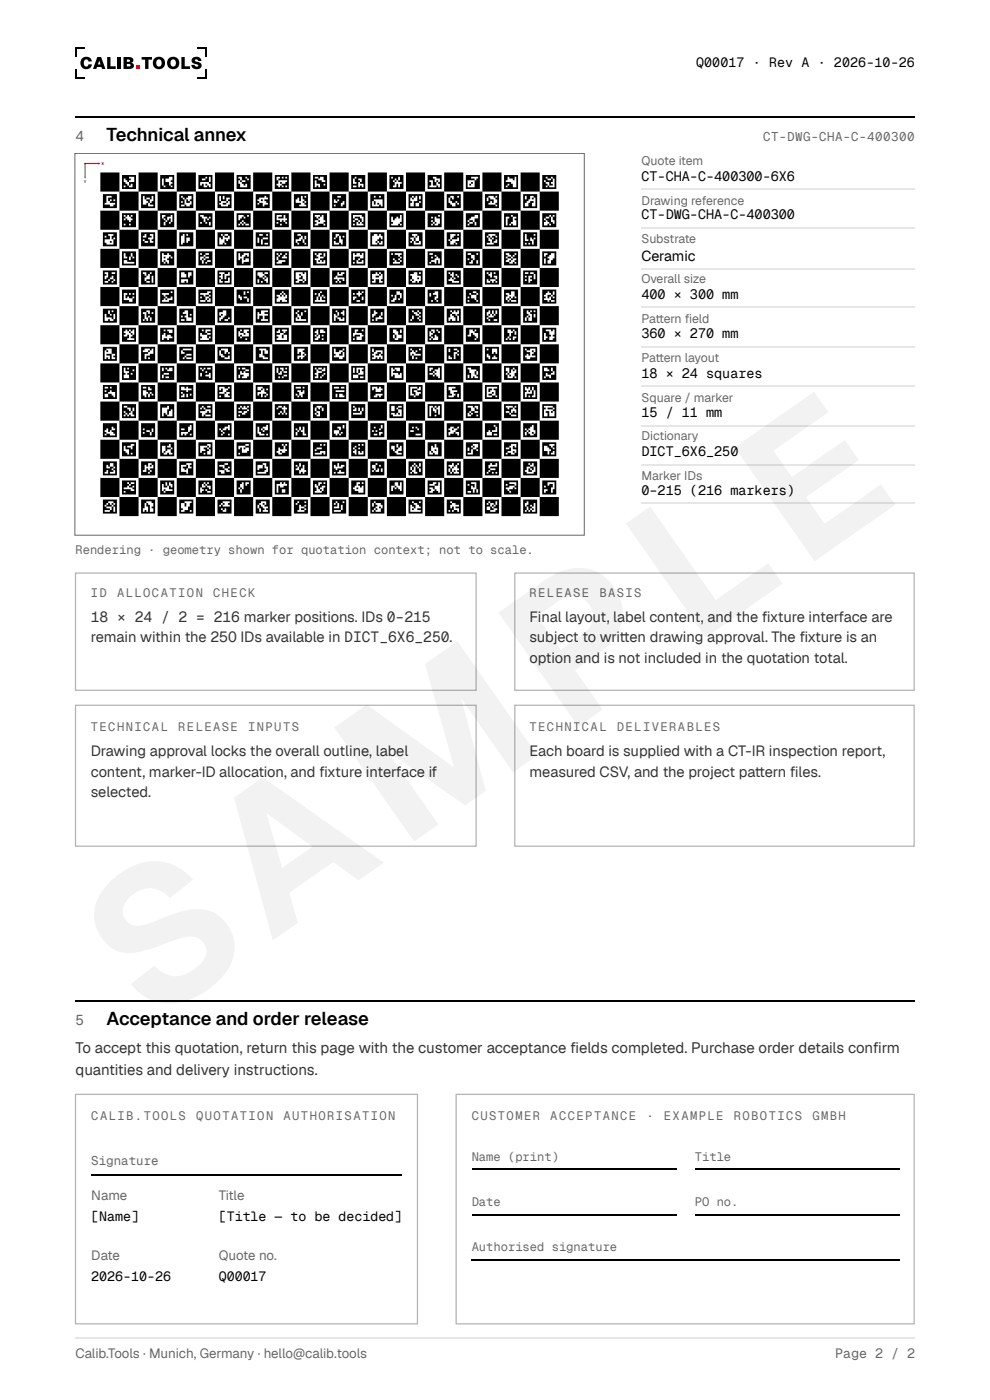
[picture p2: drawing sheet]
<svg xmlns="http://www.w3.org/2000/svg" width="210mm" height="297mm" viewBox="0 0 210 297" stroke-linecap="round" stroke-linejoin="round" font-family="sans-serif">
<defs><g id="words">
<text font-size="41.6" fill="#e6e6e6" x="31.5" y="218" transform="rotate(-35 31.5 218)">SAMPLE</text>
<g font-size="3.9">
<text x="22.6" y="29.9">Technical annex</text>
<text x="22.6" y="217.5">Acceptance and order release</text>
</g>
<g font-size="3.2" fill="#333">
<text x="16" y="223.3">To accept this quotation, return this page with the customer acceptance fi elds completed. Purchase order details confi rm</text>
<text x="16" y="228.1">quantities and delivery instructions.</text>
</g>
<g font-size="3.1" fill="#333">
<text x="19.3" y="132">18 × 24 / 2 = 216 marker positions. IDs 0–215</text>
<text x="19.3" y="136.3">remain within the 250 IDs available in DICT_6X6_250.</text>
<text x="112.3" y="132">Final layout, label content, and the fi xture interface are</text>
<text x="112.3" y="136.3">subject to writen drawing approval. The fi xture is an</text>
<text x="131.4" y="136.3">t</text>
<text x="112.3" y="140.8">option and is not included in the quotation total.</text>
<text x="19.3" y="160.3">Drawing approval locks the overall outline, label</text>
<text x="112.3" y="160.3">Each board is supplied with a CT-IR inspection report,</text>
<text x="19.3" y="164.8">content, marker-ID allocation, and fi xture interface if</text>
<text x="112.3" y="164.8">measured CSV, and the project patern fi les.</text>
<text x="160" y="164.8">t</text>
<text x="19.3" y="169.1">selected.</text>
</g>
<g font-size="3" fill="#666">
<text x="16" y="29.9">4</text>
<text x="16" y="217.5">5</text>
</g>
<text font-size="3" x="136" y="55.3">Ceramic</text>
<g font-size="2.9">
<text x="136" y="38.4">CT-CHA-C-400300-6X6</text>
<text x="136" y="46.6">CT-DWG-CHA-C-400300</text>
<text x="136" y="63.5">400 × 300 mm</text>
<text x="136" y="71.7">360 × 270 mm</text>
<text x="136" y="80.2">18 × 24 squares</text>
<text x="136" y="88.4">15 / 11 mm</text>
<text x="136" y="96.8">DICT_6X6_250</text>
<text x="136" y="105">0–215 (216 markers)</text>
</g>
<g font-size="2.8">
<text x="147.6" y="14.3">Q00017 · Rev A · 2026-10-26</text>
<text x="19.4" y="259">[Name]</text>
<text x="46.4" y="259">[Title — to be decided]</text>
<text x="19.4" y="271.7">2026-10-26</text>
<text x="46.4" y="271.7">Q00017</text>
</g>
<g font-size="2.8" fill="#666">
<text x="19.4" y="254.5">Name</text>
<text x="46.4" y="254.5">Title</text>
<text x="19.4" y="267.2">Date</text>
<text x="46.4" y="267.2">Quote no.</text>
<text x="16" y="288.1">Calib.Tools · Munich, Germany · hello@calib.tools</text>
<text x="177.1" y="288.1">Page 2 / 2</text>
</g>
<g font-size="2.6" fill="#666">
<text x="161.8" y="29.9">CT-DWG-CHA-C-400300</text>
<text x="136" y="34.9">Quote item</text>
<text x="136" y="43.4">Drawing reference</text>
<text x="136" y="51.6">Substrate</text>
<text x="136" y="60.1">Overall size</text>
<text x="136" y="68.5">Patern fi eld</text>
<text x="138.9" y="68.5">t</text>
<text x="136" y="76.7">Patern layout</text>
<text x="138.9" y="76.7">t</text>
<text x="136" y="85.2">Square / marker</text>
<text x="136" y="93.4">Dictionary</text>
<text x="136" y="101.9">Marker IDs</text>
<text x="16" y="117.5">Rendering · geometry shown for quotation context; not to scale.</text>
<text x="19.3" y="126.7">ID</text>
<text x="24.8" y="126.7">ALLOCATION</text>
<text x="45.2" y="126.7">CHECK</text>
<text x="112.3" y="126.7">RELEASE</text>
<text x="127.1" y="126.7">BASIS</text>
<text x="19.3" y="155">TECHNICAL</text>
<text x="37.8" y="155">RELEASE</text>
<text x="52.6" y="155">INPUTS</text>
<text x="112.3" y="155">TECHNICAL</text>
<text x="130.8" y="155">DELIVERABLES</text>
<text x="19.4" y="237.6">CALIB.TOOLS</text>
<text x="41.6" y="237.6">QUOTATION</text>
<text x="60.1" y="237.6">AUTHORISATION</text>
<text x="100" y="237.6">CUSTOMER</text>
<text x="116.7" y="237.6">ACCEPTANCE</text>
<text x="137" y="237.6">·</text>
<text x="140.7" y="237.6">EXAMPLE</text>
<text x="155.6" y="237.6">ROBOTICS</text>
<text x="172.2" y="237.6">GMBH</text>
<text x="19.4" y="247.1">Signature</text>
<text x="100" y="246.3">Name (print)</text>
<text x="147.3" y="246.3">Title</text>
<text x="100" y="255.9">Date</text>
<text x="147.3" y="255.9">PO no.</text>
<text x="100" y="265.4">Authorised signature</text>
</g>
<text font-size=".9" fill="#e60012" x="21.5" y="35">X</text>
<text font-size=".9" fill="#00a651" x="17.8" y="38.8">Y</text>
</g></defs>
<g fill="#000">
<path d="M17.5 12.3a1.23 1.23 0 0 1 2 .7l-.7 .1a.48 .48 0 0 0-.5-.5 .48 .48 0 0 0-.5 .5 .66 .66 0 0 0 0 .7 .66 .66 0 0 0 .7 .3l.3-.5 .7 .1a1.28 1.28 0 0 1-1.8 .8 1.28 1.28 0 0 1-.4-1.9zM22.7 12.1h.7v2h1.1v.5h-1.8zM24.9 12.1h.7v2.5h-.7zM30 12.1h2.2v.6h-.7v1.9h-.7v-1.9h-.8zM38.5 12.1h.7v2h1.1v.5h-1.8zM40.9 12.3a1.13 1.13 0 0 1 1.8 .6l-.7 .1a.37 .37 0 0 0-.3-.4 .37 .37 0 0 0-.4 .2l.4 .3a.89 .89 0 0 1 1 .8 1.13 1.13 0 0 1-1.1 .8 1.13 1.13 0 0 1-1-.9l.7-.1a.42 .42 0 0 0 .3 .4 .42 .42 0 0 0 .4-.2 .84 .84 0 0 0-.9-.4 .7 .7 0 0 1-.5-.5 .7 .7 0 0 1 .3-.7z"/>
<path d="M20.6 12.1l-.9 2.5h.7l.2-.4h.9l.1 .4h.8l-1-2.5zM21 12.9l.3 .8h-.5z"/>
<path d="M26.2 12.1v2.5h1.2a.78 .78 0 0 0 1-.9l-.6-.4 .2-.1a.61 .61 0 0 0 .3-.6 .61 .61 0 0 0-.6-.5zM26.9 12.6l.5 .1 .1 .3-.6 .1zM26.9 13.6h.6l.1 .4-.7 .1z"/>
<path d="M32.4 13.4a1.33 1.33 0 0 0 2.6 0 1.33 1.33 0 0 0-2.6 0zM33.3 12.8a.58 .58 0 0 1 .7-.1 .58 .58 0 0 1 .3 .7 .59 .59 0 0 1-.6 .7 .59 .59 0 0 1-.6-.7z"/>
<path d="M35.4 13.4a1.33 1.33 0 0 0 2.6 0 1.33 1.33 0 0 0-2.6 0zM36.3 12.8a.58 .58 0 0 1 .7-.1 .58 .58 0 0 1 .3 .7 .59 .59 0 0 1-.6 .7 .59 .59 0 0 1-.6-.7z"/>
</g>
<path d="M15.9 10.3h2.1M15.9 16.4h2.1M16.1 10.1v2M16.1 14.6v2M41.8 10.3h2.1M41.8 16.4h2.1M43.7 10.1v2M43.7 14.6v2" fill="none" stroke="#000" stroke-width=".35"/>
<path d="M28.9 13.9h.7v.7h-.7z" fill="#e60012"/>
<path d="M15.9 24.7h178" fill="none" stroke="#000" stroke-width=".26"/>
<path d="M15.9 32.5h108v81h-108z" fill="#fff"/>
<path d="M15.9 32.5h108v81h-108z" fill="none" stroke="#666" stroke-width=".21"/>
<g fill="#000">
<path d="M21.3 36.6h4v4h-4zM29.4 36.6h4v4h-4zM37.5 36.6h4v4h-4zM45.6 36.6h4v4h-4zM53.7 36.6h4v4h-4zM61.8 36.6h4v4h-4zM69.9 36.6h4v4h-4zM78 36.6h4v4h-4zM86.1 36.6h4v4h-4zM94.2 36.6h4v4h-4zM102.3 36.6h4v4h-4zM110.4 36.6h4v4h-4zM25.3 40.6h4.1v4.1h-4.1zM33.4 40.6h4.1v4.1h-4.1zM41.5 40.6h4.1v4.1h-4.1zM49.6 40.6h4.1v4.1h-4.1zM57.7 40.6h4.1v4.1h-4.1zM65.8 40.6h4.1v4.1h-4.1zM73.9 40.6h4.1v4.1h-4.1zM82 40.6h4.1v4.1h-4.1zM90.1 40.6h4.1v4.1h-4.1zM98.2 40.6h4.1v4.1h-4.1zM106.3 40.6h4.1v4.1h-4.1zM114.4 40.6h4.1v4.1h-4.1zM21.3 44.7h4v4h-4zM29.4 44.7h4v4h-4zM37.5 44.7h4v4h-4zM45.6 44.7h4v4h-4zM53.7 44.7h4v4h-4zM61.8 44.7h4v4h-4zM69.9 44.7h4v4h-4zM78 44.7h4v4h-4zM86.1 44.7h4v4h-4zM94.2 44.7h4v4h-4zM102.3 44.7h4v4h-4zM110.4 44.7h4v4h-4zM25.3 48.7h4.1v4.1h-4.1zM33.4 48.7h4.1v4.1h-4.1zM41.5 48.7h4.1v4.1h-4.1zM49.6 48.7h4.1v4.1h-4.1zM57.7 48.7h4.1v4.1h-4.1zM65.8 48.7h4.1v4.1h-4.1zM73.9 48.7h4.1v4.1h-4.1zM82 48.7h4.1v4.1h-4.1zM90.1 48.7h4.1v4.1h-4.1zM98.2 48.7h4.1v4.1h-4.1zM106.3 48.7h4.1v4.1h-4.1zM114.4 48.7h4.1v4.1h-4.1zM21.3 52.8h4v4h-4zM29.4 52.8h4v4h-4zM37.5 52.8h4v4h-4zM45.6 52.8h4v4h-4zM53.7 52.8h4v4h-4zM61.8 52.8h4v4h-4zM69.9 52.8h4v4h-4zM78 52.8h4v4h-4zM86.1 52.8h4v4h-4zM94.2 52.8h4v4h-4zM102.3 52.8h4v4h-4zM110.4 52.8h4v4h-4zM25.3 56.8h4.1v4.1h-4.1zM33.4 56.8h4.1v4.1h-4.1zM41.5 56.8h4.1v4.1h-4.1zM49.6 56.8h4.1v4.1h-4.1zM57.7 56.8h4.1v4.1h-4.1zM65.8 56.8h4.1v4.1h-4.1zM73.9 56.8h4.1v4.1h-4.1zM82 56.8h4.1v4.1h-4.1zM90.1 56.8h4.1v4.1h-4.1zM98.2 56.8h4.1v4.1h-4.1zM106.3 56.8h4.1v4.1h-4.1zM114.4 56.8h4.1v4.1h-4.1zM21.3 60.9h4v4h-4zM29.4 60.9h4v4h-4zM37.5 60.9h4v4h-4zM45.6 60.9h4v4h-4zM53.7 60.9h4v4h-4zM61.8 60.9h4v4h-4zM69.9 60.9h4v4h-4zM78 60.9h4v4h-4zM86.1 60.9h4v4h-4zM94.2 60.9h4v4h-4zM102.3 60.9h4v4h-4zM110.4 60.9h4v4h-4zM25.3 64.9h4.1v4.1h-4.1zM33.4 64.9h4.1v4.1h-4.1zM41.5 64.9h4.1v4.1h-4.1zM49.6 64.9h4.1v4.1h-4.1zM57.7 64.9h4.1v4.1h-4.1zM65.8 64.9h4.1v4.1h-4.1zM73.9 64.9h4.1v4.1h-4.1zM82 64.9h4.1v4.1h-4.1zM90.1 64.9h4.1v4.1h-4.1zM98.2 64.9h4.1v4.1h-4.1zM106.3 64.9h4.1v4.1h-4.1zM114.4 64.9h4.1v4.1h-4.1zM21.3 69h4v4h-4zM29.4 69h4v4h-4zM37.5 69h4v4h-4zM45.6 69h4v4h-4zM53.7 69h4v4h-4zM61.8 69h4v4h-4zM69.9 69h4v4h-4zM78 69h4v4h-4zM86.1 69h4v4h-4zM94.2 69h4v4h-4zM102.3 69h4v4h-4zM110.4 69h4v4h-4zM25.3 73h4.1v4.1h-4.1zM33.4 73h4.1v4.1h-4.1zM41.5 73h4.1v4.1h-4.1zM49.6 73h4.1v4.1h-4.1zM57.7 73h4.1v4.1h-4.1zM65.8 73h4.1v4.1h-4.1zM73.9 73h4.1v4.1h-4.1zM82 73h4.1v4.1h-4.1zM90.1 73h4.1v4.1h-4.1zM98.2 73h4.1v4.1h-4.1zM106.3 73h4.1v4.1h-4.1zM114.4 73h4.1v4.1h-4.1zM21.3 77.1h4v4h-4zM29.4 77.1h4v4h-4zM37.5 77.1h4v4h-4zM45.6 77.1h4v4h-4zM53.7 77.1h4v4h-4zM61.8 77.1h4v4h-4zM69.9 77.1h4v4h-4zM78 77.1h4v4h-4zM86.1 77.1h4v4h-4zM94.2 77.1h4v4h-4zM102.3 77.1h4v4h-4zM110.4 77.1h4v4h-4zM25.3 81.1h4.1v4.1h-4.1zM33.4 81.1h4.1v4.1h-4.1zM41.5 81.1h4.1v4.1h-4.1zM49.6 81.1h4.1v4.1h-4.1zM57.7 81.1h4.1v4.1h-4.1zM65.8 81.1h4.1v4.1h-4.1zM73.9 81.1h4.1v4.1h-4.1zM82 81.1h4.1v4.1h-4.1zM90.1 81.1h4.1v4.1h-4.1zM98.2 81.1h4.1v4.1h-4.1zM106.3 81.1h4.1v4.1h-4.1zM114.4 81.1h4.1v4.1h-4.1zM21.3 85.2h4v4h-4zM29.4 85.2h4v4h-4zM37.5 85.2h4v4h-4zM45.6 85.2h4v4h-4zM53.7 85.2h4v4h-4zM61.8 85.2h4v4h-4zM69.9 85.2h4v4h-4zM78 85.2h4v4h-4zM86.1 85.2h4v4h-4zM94.2 85.2h4v4h-4zM102.3 85.2h4v4h-4zM110.4 85.2h4v4h-4zM25.3 89.2h4.1v4.1h-4.1zM33.4 89.2h4.1v4.1h-4.1zM41.5 89.2h4.1v4.1h-4.1zM49.6 89.2h4.1v4.1h-4.1zM57.7 89.2h4.1v4.1h-4.1zM65.8 89.2h4.1v4.1h-4.1zM73.9 89.2h4.1v4.1h-4.1zM82 89.2h4.1v4.1h-4.1zM90.1 89.2h4.1v4.1h-4.1zM98.2 89.2h4.1v4.1h-4.1zM106.3 89.2h4.1v4.1h-4.1zM114.4 89.2h4.1v4.1h-4.1zM21.3 93.3h4v4h-4zM29.4 93.3h4v4h-4zM37.5 93.3h4v4h-4zM45.6 93.3h4v4h-4zM53.7 93.3h4v4h-4zM61.8 93.3h4v4h-4zM69.9 93.3h4v4h-4zM78 93.3h4v4h-4zM86.1 93.3h4v4h-4zM94.2 93.3h4v4h-4zM102.3 93.3h4v4h-4zM110.4 93.3h4v4h-4zM25.3 97.3h4.1v4.1h-4.1zM33.4 97.3h4.1v4.1h-4.1zM41.5 97.3h4.1v4.1h-4.1zM49.6 97.3h4.1v4.1h-4.1zM57.7 97.3h4.1v4.1h-4.1zM65.8 97.3h4.1v4.1h-4.1zM73.9 97.3h4.1v4.1h-4.1zM82 97.3h4.1v4.1h-4.1zM90.1 97.3h4.1v4.1h-4.1zM98.2 97.3h4.1v4.1h-4.1zM106.3 97.3h4.1v4.1h-4.1zM114.4 97.3h4.1v4.1h-4.1zM21.3 101.4h4v4h-4zM29.4 101.4h4v4h-4zM37.5 101.4h4v4h-4zM45.6 101.4h4v4h-4zM53.7 101.4h4v4h-4zM61.8 101.4h4v4h-4zM69.9 101.4h4v4h-4zM78 101.4h4v4h-4zM86.1 101.4h4v4h-4zM94.2 101.4h4v4h-4zM102.3 101.4h4v4h-4zM110.4 101.4h4v4h-4zM25.3 105.4h4.1v4.1h-4.1zM33.4 105.4h4.1v4.1h-4.1zM41.5 105.4h4.1v4.1h-4.1zM49.6 105.4h4.1v4.1h-4.1zM57.7 105.4h4.1v4.1h-4.1zM65.8 105.4h4.1v4.1h-4.1zM73.9 105.4h4.1v4.1h-4.1zM82 105.4h4.1v4.1h-4.1zM90.1 105.4h4.1v4.1h-4.1zM98.2 105.4h4.1v4.1h-4.1zM106.3 105.4h4.1v4.1h-4.1zM114.4 105.4h4.1v4.1h-4.1z"/>
<path d="M25.9 37.1h2.9v.4h-2.9zM25.9 37.5h1.4v.4h-1.4zM28.5 37.5h.3v.4h-.3zM25.9 37.9h.3v.3h-.3zM26.6 37.9h1.1v.3h-1.1zM28.5 37.9h.3v.3h-.3zM25.9 38.2h.3v.4h-.3zM27 38.2h.3v.4h-.3zM28.5 38.2h.3v.4h-.3zM25.9 38.6h.7v.4h-.7zM27.3 38.6h1.5v.4h-1.5zM25.9 39h1.1v.4h-1.1zM27.3 39h.4v.4h-.4zM28.1 39h.7v.4h-.7zM25.9 39.4h.3v.3h-.3zM26.6 39.4h.7v.3h-.7zM28.1 39.4h.7v.3h-.7zM25.9 39.7h2.9v.4h-2.9z"/>
<path d="M34 37.1h2.9v.4h-2.9zM34 37.5h1.8v.4h-1.8zM36.6 37.5h.3v.4h-.3zM34 37.9h.3v.3h-.3zM34.7 37.9h.4v.3h-.4zM36.6 37.9h.3v.3h-.3zM34 38.2h.3v.4h-.3zM34.7 38.2h.4v.4h-.4zM36.2 38.2h.7v.4h-.7zM34 38.6h.3v.4h-.3zM34.7 38.6h1.1v.4h-1.1zM36.6 38.6h.3v.4h-.3zM34 39h.3v.4h-.3zM34.7 39h1.1v.4h-1.1zM36.2 39h.7v.4h-.7zM34 39.4h.7v.3h-.7zM35.1 39.4h1.1v.3h-1.1zM36.6 39.4h.3v.3h-.3zM34 39.7h2.9v.4h-2.9z"/>
<path d="M42.1 37.1h2.9v.4h-2.9zM42.1 37.5h1.4v.4h-1.4zM43.9 37.5h.4v.4h-.4zM44.7 37.5h.3v.4h-.3zM42.1 37.9h.7v.3h-.7zM43.5 37.9h.8v.3h-.8zM44.7 37.9h.3v.3h-.3zM42.1 38.2h2.2v.4h-2.2zM44.7 38.2h.3v.4h-.3zM42.1 38.6h.3v.4h-.3zM44.3 38.6h.7v.4h-.7zM42.1 39h.3v.4h-.3zM42.8 39h.4v.4h-.4zM43.5 39h.4v.4h-.4zM44.7 39h.3v.4h-.3zM42.1 39.4h1.1v.3h-1.1zM43.9 39.4h.4v.3h-.4zM44.7 39.4h.3v.3h-.3zM42.1 39.7h2.9v.4h-2.9z"/>
<path d="M50.2 37.1h2.9v.4h-2.9zM50.2 37.5h.3v.4h-.3zM51.3 37.5h.7v.4h-.7zM52.4 37.5h.7v.4h-.7zM50.2 37.9h.7v.3h-.7zM51.3 37.9h1.1v.3h-1.1zM52.8 37.9h.3v.3h-.3zM50.2 38.2h.3v.4h-.3zM50.9 38.2h.4v.4h-.4zM52 38.2h1.1v.4h-1.1zM50.2 38.6h.3v.4h-.3zM51.3 38.6h1.8v.4h-1.8zM50.2 39h.7v.4h-.7zM51.6 39h.4v.4h-.4zM52.4 39h.7v.4h-.7zM50.2 39.4h.7v.3h-.7zM52.4 39.4h.7v.3h-.7zM50.2 39.7h2.9v.4h-2.9z"/>
<path d="M58.3 37.1h2.9v.4h-2.9zM58.3 37.5h.3v.4h-.3zM59.4 37.5h.3v.4h-.3zM60.1 37.5h.4v.4h-.4zM60.9 37.5h.3v.4h-.3zM58.3 37.9h.3v.3h-.3zM59 37.9h2.2v.3h-2.2zM58.3 38.2h.7v.4h-.7zM60.9 38.2h.3v.4h-.3zM58.3 38.6h.7v.4h-.7zM59.4 38.6h.3v.4h-.3zM60.5 38.6h.7v.4h-.7zM58.3 39h.3v.4h-.3zM59.7 39h1.5v.4h-1.5zM58.3 39.4h.7v.3h-.7zM59.4 39.4h.3v.3h-.3zM60.1 39.4h.4v.3h-.4zM60.9 39.4h.3v.3h-.3zM58.3 39.7h2.9v.4h-2.9z"/>
<path d="M66.4 37.1h2.9v.4h-2.9zM66.4 37.5h.3v.4h-.3zM67.5 37.5h.3v.4h-.3zM68.6 37.5h.7v.4h-.7zM66.4 37.9h1.1v.3h-1.1zM68.6 37.9h.7v.3h-.7zM66.4 38.2h.3v.4h-.3zM67.1 38.2h1.1v.4h-1.1zM69 38.2h.3v.4h-.3zM66.4 38.6h.3v.4h-.3zM67.1 38.6h2.2v.4h-2.2zM66.4 39h.3v.4h-.3zM67.8 39h.8v.4h-.8zM69 39h.3v.4h-.3zM66.4 39.4h.3v.3h-.3zM67.1 39.4h.4v.3h-.4zM67.8 39.4h1.5v.3h-1.5zM66.4 39.7h2.9v.4h-2.9z"/>
<path d="M74.5 37.1h2.9v.4h-2.9zM74.5 37.5h.7v.4h-.7zM75.6 37.5h1.8v.4h-1.8zM74.5 37.9h.3v.3h-.3zM75.2 37.9h.7v.3h-.7zM76.7 37.9h.7v.3h-.7zM74.5 38.2h.3v.4h-.3zM75.2 38.2h1.1v.4h-1.1zM76.7 38.2h.7v.4h-.7zM74.5 38.6h.3v.4h-.3zM75.6 38.6h.3v.4h-.3zM76.3 38.6h1.1v.4h-1.1zM74.5 39h1.4v.4h-1.4zM77.1 39h.3v.4h-.3zM74.5 39.4h.3v.3h-.3zM75.6 39.4h.3v.3h-.3zM76.3 39.4h.4v.3h-.4zM77.1 39.4h.3v.3h-.3zM74.5 39.7h2.9v.4h-2.9z"/>
<path d="M82.6 37.1h2.9v.4h-2.9zM82.6 37.5h.3v.4h-.3zM83.3 37.5h1.1v.4h-1.1zM84.8 37.5h.7v.4h-.7zM82.6 37.9h1.1v.3h-1.1zM84 37.9h.4v.3h-.4zM84.8 37.9h.7v.3h-.7zM82.6 38.2h.7v.4h-.7zM83.7 38.2h.3v.4h-.3zM84.4 38.2h1.1v.4h-1.1zM82.6 38.6h1.1v.4h-1.1zM85.2 38.6h.3v.4h-.3zM82.6 39h1.1v.4h-1.1zM84 39h.4v.4h-.4zM84.8 39h.7v.4h-.7zM82.6 39.4h.7v.3h-.7zM84 39.4h.4v.3h-.4zM84.8 39.4h.7v.3h-.7zM82.6 39.7h2.9v.4h-2.9z"/>
<path d="M90.7 37.1h2.9v.4h-2.9zM90.7 37.5h1.1v.4h-1.1zM92.5 37.5h1.1v.4h-1.1zM90.7 37.9h1.4v.3h-1.4zM93.3 37.9h.3v.3h-.3zM90.7 38.2h.3v.4h-.3zM91.8 38.2h.3v.4h-.3zM92.5 38.2h.4v.4h-.4zM93.3 38.2h.3v.4h-.3zM90.7 38.6h.7v.4h-.7zM91.8 38.6h.7v.4h-.7zM92.9 38.6h.7v.4h-.7zM90.7 39h.7v.4h-.7zM91.8 39h.7v.4h-.7zM93.3 39h.3v.4h-.3zM90.7 39.4h.3v.3h-.3zM92.5 39.4h.4v.3h-.4zM93.3 39.4h.3v.3h-.3zM90.7 39.7h2.9v.4h-2.9z"/>
<path d="M98.8 37.1h2.9v.4h-2.9zM98.8 37.5h1.1v.4h-1.1zM101.4 37.5h.3v.4h-.3zM98.8 37.9h1.8v.3h-1.8zM101 37.9h.7v.3h-.7zM98.8 38.2h.3v.4h-.3zM100.6 38.2h1.1v.4h-1.1zM98.8 38.6h.3v.4h-.3zM99.9 38.6h.3v.4h-.3zM100.6 38.6h1.1v.4h-1.1zM98.8 39h.3v.4h-.3zM99.5 39h.4v.4h-.4zM100.6 39h1.1v.4h-1.1zM98.8 39.4h.3v.3h-.3zM100.6 39.4h1.1v.3h-1.1zM98.8 39.7h2.9v.4h-2.9z"/>
<path d="M106.9 37.1h2.9v.4h-2.9zM106.9 37.5h.7v.4h-.7zM108 37.5h1.1v.4h-1.1zM109.5 37.5h.3v.4h-.3zM106.9 37.9h.7v.3h-.7zM108.7 37.9h.4v.3h-.4zM109.5 37.9h.3v.3h-.3zM106.9 38.2h.3v.4h-.3zM109.5 38.2h.3v.4h-.3zM106.9 38.6h1.4v.4h-1.4zM109.5 38.6h.3v.4h-.3zM106.9 39h.7v.4h-.7zM108 39h.7v.4h-.7zM109.5 39h.3v.4h-.3zM106.9 39.4h.3v.3h-.3zM107.6 39.4h1.1v.3h-1.1zM109.5 39.4h.3v.3h-.3zM106.9 39.7h2.9v.4h-2.9z"/>
<path d="M115 37.1h2.9v.4h-2.9zM115 37.5h.7v.4h-.7zM116.1 37.5h.7v.4h-.7zM117.2 37.5h.7v.4h-.7zM115 37.9h1.1v.3h-1.1zM116.8 37.9h.4v.3h-.4zM117.6 37.9h.3v.3h-.3zM115 38.2h.3v.4h-.3zM115.7 38.2h1.5v.4h-1.5zM117.6 38.2h.3v.4h-.3zM115 38.6h.7v.4h-.7zM116.4 38.6h.4v.4h-.4zM117.6 38.6h.3v.4h-.3zM115 39h1.1v.4h-1.1zM116.4 39h.8v.4h-.8zM117.6 39h.3v.4h-.3zM115 39.4h.7v.3h-.7zM116.1 39.4h.3v.3h-.3zM117.6 39.4h.3v.3h-.3zM115 39.7h2.9v.4h-2.9z"/>
<path d="M21.8 41.2h3v.4h-3zM21.8 41.6h.8v.3h-.8zM23.7 41.6h1.1v.3h-1.1zM21.8 41.9h.8v.4h-.8zM22.9 41.9h1.9v.4h-1.9zM21.8 42.3h.8v.4h-.8zM22.9 42.3h.4v.4h-.4zM23.7 42.3h.3v.4h-.3zM24.4 42.3h.4v.4h-.4zM21.8 42.7h.8v.3h-.8zM23.3 42.7h1.5v.3h-1.5zM21.8 43h.4v.4h-.4zM24.4 43h.4v.4h-.4zM21.8 43.4h1.5v.4h-1.5zM24 43.4h.8v.4h-.8zM21.8 43.8h3v.4h-3z"/>
<path d="M21.8 49.3h3v.4h-3zM21.8 49.7h1.1v.3h-1.1zM24 49.7h.8v.3h-.8zM21.8 50h.4v.4h-.4zM22.6 50h.7v.4h-.7zM23.7 50h1.1v.4h-1.1zM21.8 50.4h1.5v.4h-1.5zM23.7 50.4h.3v.4h-.3zM24.4 50.4h.4v.4h-.4zM21.8 50.8h.4v.3h-.4zM24 50.8h.8v.3h-.8zM21.8 51.1h.4v.4h-.4zM23.3 51.1h.4v.4h-.4zM24 51.1h.8v.4h-.8zM21.8 51.5h.8v.4h-.8zM24 51.5h.8v.4h-.8zM21.8 51.9h3v.4h-3z"/>
<path d="M21.8 57.4h3v.4h-3zM21.8 57.8h.4v.3h-.4zM22.9 57.8h.8v.3h-.8zM24.4 57.8h.4v.3h-.4zM21.8 58.1h.8v.4h-.8zM22.9 58.1h1.9v.4h-1.9zM21.8 58.5h.4v.4h-.4zM22.9 58.5h.8v.4h-.8zM24 58.5h.8v.4h-.8zM21.8 58.9h.4v.3h-.4zM22.6 58.9h.7v.3h-.7zM24 58.9h.8v.3h-.8zM21.8 59.2h1.1v.4h-1.1zM23.3 59.2h.7v.4h-.7zM24.4 59.2h.4v.4h-.4zM21.8 59.6h.4v.4h-.4zM22.9 59.6h.8v.4h-.8zM24 59.6h.8v.4h-.8zM21.8 60h3v.4h-3z"/>
<path d="M25.9 45.2h2.9v.4h-2.9zM25.9 45.6h.3v.4h-.3zM26.6 45.6h.4v.4h-.4zM27.3 45.6h.4v.4h-.4zM28.1 45.6h.7v.4h-.7zM25.9 46h.7v.3h-.7zM27.7 46h1.1v.3h-1.1zM25.9 46.3h.3v.4h-.3zM26.6 46.3h.4v.4h-.4zM28.1 46.3h.7v.4h-.7zM25.9 46.7h1.4v.4h-1.4zM27.7 46.7h1.1v.4h-1.1zM25.9 47.1h2.9v.4h-2.9zM25.9 47.5h.3v.3h-.3zM26.6 47.5h.7v.3h-.7zM27.7 47.5h1.1v.3h-1.1zM25.9 47.8h2.9v.4h-2.9z"/>
<path d="M25.9 53.3h2.9v.4h-2.9zM25.9 53.7h.3v.4h-.3zM26.6 53.7h1.1v.4h-1.1zM28.1 53.7h.7v.4h-.7zM25.9 54.1h.3v.3h-.3zM26.6 54.1h1.1v.3h-1.1zM28.1 54.1h.7v.3h-.7zM25.9 54.4h.3v.4h-.3zM27 54.4h.3v.4h-.3zM27.7 54.4h.4v.4h-.4zM28.5 54.4h.3v.4h-.3zM25.9 54.8h1.4v.4h-1.4zM27.7 54.8h1.1v.4h-1.1zM25.9 55.2h.3v.4h-.3zM27 55.2h1.8v.4h-1.8zM25.9 55.6h.3v.3h-.3zM28.5 55.6h.3v.3h-.3zM25.9 55.9h2.9v.4h-2.9z"/>
<path d="M29.9 41.2h3v.4h-3zM29.9 41.6h.4v.3h-.4zM30.7 41.6h1.4v.3h-1.4zM32.5 41.6h.4v.3h-.4zM29.9 41.9h.4v.4h-.4zM30.7 41.9h.3v.4h-.3zM31.8 41.9h.3v.4h-.3zM32.5 41.9h.4v.4h-.4zM29.9 42.3h.4v.4h-.4zM31 42.3h.8v.4h-.8zM32.5 42.3h.4v.4h-.4zM29.9 42.7h.4v.3h-.4zM31.4 42.7h.4v.3h-.4zM32.1 42.7h.8v.3h-.8zM29.9 43h.4v.4h-.4zM31 43h.4v.4h-.4zM31.8 43h1.1v.4h-1.1zM29.9 43.4h1.5v.4h-1.5zM32.5 43.4h.4v.4h-.4zM29.9 43.8h3v.4h-3z"/>
<path d="M29.9 49.3h3v.4h-3zM29.9 49.7h.8v.3h-.8zM31 49.7h.8v.3h-.8zM32.5 49.7h.4v.3h-.4zM29.9 50h.4v.4h-.4zM31 50h1.1v.4h-1.1zM32.5 50h.4v.4h-.4zM29.9 50.4h1.5v.4h-1.5zM32.5 50.4h.4v.4h-.4zM29.9 50.8h.4v.3h-.4zM30.7 50.8h1.1v.3h-1.1zM32.1 50.8h.8v.3h-.8zM29.9 51.1h.8v.4h-.8zM31.4 51.1h.4v.4h-.4zM32.5 51.1h.4v.4h-.4zM29.9 51.5h3v.4h-3zM29.9 51.9h3v.4h-3z"/>
<path d="M29.9 57.4h3v.4h-3zM29.9 57.8h.4v.3h-.4zM31 57.8h.8v.3h-.8zM32.1 57.8h.8v.3h-.8zM29.9 58.1h.8v.4h-.8zM31 58.1h.4v.4h-.4zM31.8 58.1h1.1v.4h-1.1zM29.9 58.5h1.1v.4h-1.1zM31.8 58.5h.3v.4h-.3zM32.5 58.5h.4v.4h-.4zM29.9 58.9h.8v.3h-.8zM31.8 58.9h.3v.3h-.3zM32.5 58.9h.4v.3h-.4zM29.9 59.2h.8v.4h-.8zM31 59.2h1.1v.4h-1.1zM32.5 59.2h.4v.4h-.4zM29.9 59.6h1.1v.4h-1.1zM31.8 59.6h.3v.4h-.3zM32.5 59.6h.4v.4h-.4zM29.9 60h3v.4h-3z"/>
<path d="M34 45.2h2.9v.4h-2.9zM34 45.6h.3v.4h-.3zM35.1 45.6h1.1v.4h-1.1zM36.6 45.6h.3v.4h-.3zM34 46h.3v.3h-.3zM34.7 46h.7v.3h-.7zM36.6 46h.3v.3h-.3zM34 46.3h.7v.4h-.7zM35.1 46.3h.3v.4h-.3zM35.8 46.3h.4v.4h-.4zM36.6 46.3h.3v.4h-.3zM34 46.7h1.1v.4h-1.1zM35.4 46.7h.8v.4h-.8zM36.6 46.7h.3v.4h-.3zM34 47.1h.7v.4h-.7zM35.1 47.1h.7v.4h-.7zM36.2 47.1h.7v.4h-.7zM34 47.5h.7v.3h-.7zM35.1 47.5h1.8v.3h-1.8zM34 47.8h2.9v.4h-2.9z"/>
<path d="M34 53.3h2.9v.4h-2.9zM34 53.7h.3v.4h-.3zM34.7 53.7h.7v.4h-.7zM35.8 53.7h1.1v.4h-1.1zM34 54.1h.3v.3h-.3zM36.2 54.1h.7v.3h-.7zM34 54.4h.3v.4h-.3zM34.7 54.4h.4v.4h-.4zM35.8 54.4h.4v.4h-.4zM36.6 54.4h.3v.4h-.3zM34 54.8h.3v.4h-.3zM35.4 54.8h1.5v.4h-1.5zM34 55.2h.3v.4h-.3zM34.7 55.2h.4v.4h-.4zM35.8 55.2h1.1v.4h-1.1zM34 55.6h.7v.3h-.7zM35.1 55.6h.3v.3h-.3zM35.8 55.6h1.1v.3h-1.1zM34 55.9h2.9v.4h-2.9z"/>
<path d="M38 41.2h3v.4h-3zM38 41.6h.4v.3h-.4zM38.8 41.6h1.1v.3h-1.1zM40.6 41.6h.4v.3h-.4zM38 41.9h.8v.4h-.8zM39.1 41.9h.4v.4h-.4zM40.6 41.9h.4v.4h-.4zM38 42.3h1.1v.4h-1.1zM39.5 42.3h.4v.4h-.4zM40.2 42.3h.8v.4h-.8zM38 42.7h.4v.3h-.4zM38.8 42.7h.3v.3h-.3zM39.5 42.7h.7v.3h-.7zM40.6 42.7h.4v.3h-.4zM38 43h1.1v.4h-1.1zM40.6 43h.4v.4h-.4zM38 43.4h.4v.4h-.4zM39.1 43.4h.4v.4h-.4zM40.2 43.4h.8v.4h-.8zM38 43.8h3v.4h-3z"/>
<path d="M38 49.3h3v.4h-3zM38 49.7h.8v.3h-.8zM39.1 49.7h.4v.3h-.4zM39.9 49.7h1.1v.3h-1.1zM38 50h.4v.4h-.4zM39.1 50h1.9v.4h-1.9zM38 50.4h.4v.4h-.4zM39.1 50.4h.4v.4h-.4zM40.2 50.4h.8v.4h-.8zM38 50.8h.4v.3h-.4zM39.1 50.8h.4v.3h-.4zM40.2 50.8h.8v.3h-.8zM38 51.1h.4v.4h-.4zM39.1 51.1h.4v.4h-.4zM39.9 51.1h1.1v.4h-1.1zM38 51.5h.4v.4h-.4zM38.8 51.5h2.2v.4h-2.2zM38 51.9h3v.4h-3z"/>
<path d="M38 57.4h3v.4h-3zM38 57.8h.4v.3h-.4zM39.1 57.8h.8v.3h-.8zM40.6 57.8h.4v.3h-.4zM38 58.1h.4v.4h-.4zM39.5 58.1h.4v.4h-.4zM40.6 58.1h.4v.4h-.4zM38 58.5h.4v.4h-.4zM39.5 58.5h.4v.4h-.4zM40.2 58.5h.8v.4h-.8zM38 58.9h3v.3h-3zM38 59.2h.4v.4h-.4zM39.9 59.2h1.1v.4h-1.1zM38 59.6h.4v.4h-.4zM39.1 59.6h.4v.4h-.4zM39.9 59.6h1.1v.4h-1.1zM38 60h3v.4h-3z"/>
<path d="M42.1 45.2h2.9v.4h-2.9zM42.1 45.6h.3v.4h-.3zM43.2 45.6h1.8v.4h-1.8zM42.1 46h.7v.3h-.7zM43.9 46h.4v.3h-.4zM44.7 46h.3v.3h-.3zM42.1 46.3h1.1v.4h-1.1zM43.5 46.3h.4v.4h-.4zM44.3 46.3h.7v.4h-.7zM42.1 46.7h1.1v.4h-1.1zM43.5 46.7h1.5v.4h-1.5zM42.1 47.1h.3v.4h-.3zM42.8 47.1h.7v.4h-.7zM43.9 47.1h.4v.4h-.4zM44.7 47.1h.3v.4h-.3zM42.1 47.5h2.2v.3h-2.2zM44.7 47.5h.3v.3h-.3zM42.1 47.8h2.9v.4h-2.9z"/>
<path d="M42.1 53.3h2.9v.4h-2.9zM42.1 53.7h.3v.4h-.3zM42.8 53.7h.7v.4h-.7zM44.3 53.7h.7v.4h-.7zM42.1 54.1h1.1v.3h-1.1zM43.5 54.1h1.5v.3h-1.5zM42.1 54.4h.3v.4h-.3zM43.2 54.4h.3v.4h-.3zM44.3 54.4h.7v.4h-.7zM42.1 54.8h.3v.4h-.3zM42.8 54.8h.4v.4h-.4zM43.5 54.8h1.5v.4h-1.5zM42.1 55.2h.7v.4h-.7zM43.2 55.2h.7v.4h-.7zM44.7 55.2h.3v.4h-.3zM42.1 55.6h.7v.3h-.7zM43.2 55.6h.3v.3h-.3zM43.9 55.6h1.1v.3h-1.1zM42.1 55.9h2.9v.4h-2.9z"/>
<path d="M46.1 41.2h3v.4h-3zM46.1 41.6h.4v.3h-.4zM46.9 41.6h.3v.3h-.3zM47.6 41.6h1.5v.3h-1.5zM46.1 41.9h.4v.4h-.4zM46.9 41.9h.3v.4h-.3zM47.6 41.9h.4v.4h-.4zM48.7 41.9h.4v.4h-.4zM46.1 42.3h.4v.4h-.4zM46.9 42.3h1.1v.4h-1.1zM48.3 42.3h.8v.4h-.8zM46.1 42.7h.8v.3h-.8zM48 42.7h.3v.3h-.3zM48.7 42.7h.4v.3h-.4zM46.1 43h.4v.4h-.4zM47.2 43h.8v.4h-.8zM48.7 43h.4v.4h-.4zM46.1 43.4h.8v.4h-.8zM48.3 43.4h.8v.4h-.8zM46.1 43.8h3v.4h-3z"/>
<path d="M46.1 49.3h3v.4h-3zM46.1 49.7h.8v.3h-.8zM47.2 49.7h.4v.3h-.4zM48.3 49.7h.8v.3h-.8zM46.1 50h1.1v.4h-1.1zM47.6 50h.7v.4h-.7zM48.7 50h.4v.4h-.4zM46.1 50.4h.4v.4h-.4zM46.9 50.4h.3v.4h-.3zM48.7 50.4h.4v.4h-.4zM46.1 50.8h.4v.3h-.4zM47.6 50.8h.4v.3h-.4zM48.3 50.8h.8v.3h-.8zM46.1 51.1h.4v.4h-.4zM47.6 51.1h1.5v.4h-1.5zM46.1 51.5h.4v.4h-.4zM47.2 51.5h.4v.4h-.4zM48 51.5h1.1v.4h-1.1zM46.1 51.9h3v.4h-3z"/>
<path d="M46.1 57.4h3v.4h-3zM46.1 57.8h.4v.3h-.4zM47.6 57.8h.7v.3h-.7zM48.7 57.8h.4v.3h-.4zM46.1 58.1h.8v.4h-.8zM47.2 58.1h.4v.4h-.4zM48.7 58.1h.4v.4h-.4zM46.1 58.5h.4v.4h-.4zM47.2 58.5h.4v.4h-.4zM48 58.5h1.1v.4h-1.1zM46.1 58.9h.8v.3h-.8zM47.2 58.9h.4v.3h-.4zM48 58.9h.3v.3h-.3zM48.7 58.9h.4v.3h-.4zM46.1 59.2h.4v.4h-.4zM46.9 59.2h1.4v.4h-1.4zM48.7 59.2h.4v.4h-.4zM46.1 59.6h.4v.4h-.4zM47.2 59.6h.4v.4h-.4zM48.7 59.6h.4v.4h-.4zM46.1 60h3v.4h-3z"/>
<path d="M50.2 45.2h2.9v.4h-2.9zM50.2 45.6h.3v.4h-.3zM51.6 45.6h.8v.4h-.8zM52.8 45.6h.3v.4h-.3zM50.2 46h.3v.3h-.3zM51.3 46h.3v.3h-.3zM52 46h1.1v.3h-1.1zM50.2 46.3h.3v.4h-.3zM50.9 46.3h2.2v.4h-2.2zM50.2 46.7h1.1v.4h-1.1zM51.6 46.7h1.5v.4h-1.5zM50.2 47.1h.7v.4h-.7zM51.3 47.1h.3v.4h-.3zM52 47.1h1.1v.4h-1.1zM50.2 47.5h.3v.3h-.3zM50.9 47.5h.4v.3h-.4zM51.6 47.5h.4v.3h-.4zM52.8 47.5h.3v.3h-.3zM50.2 47.8h2.9v.4h-2.9z"/>
<path d="M50.2 53.3h2.9v.4h-2.9zM50.2 53.7h.3v.4h-.3zM50.9 53.7h.7v.4h-.7zM52.8 53.7h.3v.4h-.3zM50.2 54.1h.3v.3h-.3zM50.9 54.1h.4v.3h-.4zM52 54.1h.4v.3h-.4zM52.8 54.1h.3v.3h-.3zM50.2 54.4h.3v.4h-.3zM51.6 54.4h1.5v.4h-1.5zM50.2 54.8h.3v.4h-.3zM50.9 54.8h.4v.4h-.4zM51.6 54.8h.4v.4h-.4zM52.8 54.8h.3v.4h-.3zM50.2 55.2h1.1v.4h-1.1zM52.8 55.2h.3v.4h-.3zM50.2 55.6h1.1v.3h-1.1zM51.6 55.6h1.5v.3h-1.5zM50.2 55.9h2.9v.4h-2.9z"/>
<path d="M54.2 41.2h3v.4h-3zM54.2 41.6h1.9v.3h-1.9zM56.4 41.6h.8v.3h-.8zM54.2 41.9h.8v.4h-.8zM56.8 41.9h.4v.4h-.4zM54.2 42.3h.4v.4h-.4zM55.3 42.3h.4v.4h-.4zM56.1 42.3h1.1v.4h-1.1zM54.2 42.7h.8v.3h-.8zM56.4 42.7h.8v.3h-.8zM54.2 43h.4v.4h-.4zM55 43h.7v.4h-.7zM56.8 43h.4v.4h-.4zM54.2 43.4h1.5v.4h-1.5zM56.1 43.4h1.1v.4h-1.1zM54.2 43.8h3v.4h-3z"/>
<path d="M54.2 49.3h3v.4h-3zM54.2 49.7h.8v.3h-.8zM55.7 49.7h.7v.3h-.7zM56.8 49.7h.4v.3h-.4zM54.2 50h3v.4h-3zM54.2 50.4h.4v.4h-.4zM55 50.4h.7v.4h-.7zM56.8 50.4h.4v.4h-.4zM54.2 50.8h.4v.3h-.4zM55 50.8h.3v.3h-.3zM55.7 50.8h1.5v.3h-1.5zM54.2 51.1h.4v.4h-.4zM55 51.1h.3v.4h-.3zM55.7 51.1h1.5v.4h-1.5zM54.2 51.5h1.1v.4h-1.1zM55.7 51.5h.4v.4h-.4zM56.8 51.5h.4v.4h-.4zM54.2 51.9h3v.4h-3z"/>
<path d="M54.2 57.4h3v.4h-3zM54.2 57.8h.4v.3h-.4zM55.7 57.8h.4v.3h-.4zM56.8 57.8h.4v.3h-.4zM54.2 58.1h.4v.4h-.4zM56.1 58.1h1.1v.4h-1.1zM54.2 58.5h.8v.4h-.8zM55.7 58.5h.4v.4h-.4zM56.4 58.5h.8v.4h-.8zM54.2 58.9h1.5v.3h-1.5zM56.1 58.9h.3v.3h-.3zM56.8 58.9h.4v.3h-.4zM54.2 59.2h.4v.4h-.4zM55 59.2h1.1v.4h-1.1zM56.8 59.2h.4v.4h-.4zM54.2 59.6h.4v.4h-.4zM55 59.6h.3v.4h-.3zM55.7 59.6h.7v.4h-.7zM56.8 59.6h.4v.4h-.4zM54.2 60h3v.4h-3z"/>
<path d="M58.3 45.2h2.9v.4h-2.9zM58.3 45.6h.3v.4h-.3zM59.7 45.6h.4v.4h-.4zM60.5 45.6h.7v.4h-.7zM58.3 46h.3v.3h-.3zM59 46h1.1v.3h-1.1zM60.5 46h.7v.3h-.7zM58.3 46.3h.3v.4h-.3zM60.9 46.3h.3v.4h-.3zM58.3 46.7h1.1v.4h-1.1zM59.7 46.7h.4v.4h-.4zM60.5 46.7h.7v.4h-.7zM58.3 47.1h.3v.4h-.3zM59 47.1h1.5v.4h-1.5zM60.9 47.1h.3v.4h-.3zM58.3 47.5h1.1v.3h-1.1zM59.7 47.5h1.5v.3h-1.5zM58.3 47.8h2.9v.4h-2.9z"/>
<path d="M58.3 53.3h2.9v.4h-2.9zM58.3 53.7h.3v.4h-.3zM59 53.7h.4v.4h-.4zM59.7 53.7h.8v.4h-.8zM60.9 53.7h.3v.4h-.3zM58.3 54.1h.7v.3h-.7zM59.4 54.1h.7v.3h-.7zM60.5 54.1h.7v.3h-.7zM58.3 54.4h.3v.4h-.3zM59 54.4h.7v.4h-.7zM60.9 54.4h.3v.4h-.3zM58.3 54.8h.3v.4h-.3zM59 54.8h2.2v.4h-2.2zM58.3 55.2h.7v.4h-.7zM60.5 55.2h.7v.4h-.7zM58.3 55.6h.3v.3h-.3zM59.7 55.6h1.5v.3h-1.5zM58.3 55.9h2.9v.4h-2.9z"/>
<path d="M62.3 41.2h3v.4h-3zM62.3 41.6h1.5v.3h-1.5zM64.2 41.6h.3v.3h-.3zM64.9 41.6h.4v.3h-.4zM62.3 41.9h.8v.4h-.8zM63.4 41.9h.4v.4h-.4zM64.2 41.9h1.1v.4h-1.1zM62.3 42.3h.4v.4h-.4zM63.4 42.3h.4v.4h-.4zM64.5 42.3h.8v.4h-.8zM62.3 42.7h.4v.3h-.4zM64.2 42.7h.3v.3h-.3zM64.9 42.7h.4v.3h-.4zM62.3 43h1.5v.4h-1.5zM64.5 43h.8v.4h-.8zM62.3 43.4h1.1v.4h-1.1zM64.9 43.4h.4v.4h-.4zM62.3 43.8h3v.4h-3z"/>
<path d="M62.3 49.3h3v.4h-3zM62.3 49.7h.8v.3h-.8zM63.8 49.7h1.5v.3h-1.5zM62.3 50h1.5v.4h-1.5zM64.2 50h.3v.4h-.3zM64.9 50h.4v.4h-.4zM62.3 50.4h1.1v.4h-1.1zM64.2 50.4h.3v.4h-.3zM64.9 50.4h.4v.4h-.4zM62.3 50.8h.4v.3h-.4zM63.8 50.8h.4v.3h-.4zM64.5 50.8h.8v.3h-.8zM62.3 51.1h.4v.4h-.4zM63.1 51.1h1.1v.4h-1.1zM64.5 51.1h.8v.4h-.8zM62.3 51.5h.8v.4h-.8zM63.4 51.5h1.1v.4h-1.1zM64.9 51.5h.4v.4h-.4zM62.3 51.9h3v.4h-3z"/>
<path d="M62.3 57.4h3v.4h-3zM62.3 57.8h.4v.3h-.4zM64.2 57.8h.3v.3h-.3zM64.9 57.8h.4v.3h-.4zM62.3 58.1h.4v.4h-.4zM63.4 58.1h.4v.4h-.4zM64.9 58.1h.4v.4h-.4zM62.3 58.5h.4v.4h-.4zM63.8 58.5h.4v.4h-.4zM64.9 58.5h.4v.4h-.4zM62.3 58.9h.4v.3h-.4zM63.4 58.9h.8v.3h-.8zM64.9 58.9h.4v.3h-.4zM62.3 59.2h.8v.4h-.8zM64.2 59.2h.3v.4h-.3zM64.9 59.2h.4v.4h-.4zM62.3 59.6h.4v.4h-.4zM63.4 59.6h.8v.4h-.8zM64.5 59.6h.8v.4h-.8zM62.3 60h3v.4h-3z"/>
<path d="M66.4 45.2h2.9v.4h-2.9zM66.4 45.6h.3v.4h-.3zM67.8 45.6h.4v.4h-.4zM68.6 45.6h.7v.4h-.7zM66.4 46h.7v.3h-.7zM67.5 46h.3v.3h-.3zM68.6 46h.7v.3h-.7zM66.4 46.3h1.1v.4h-1.1zM68.6 46.3h.7v.4h-.7zM66.4 46.7h.3v.4h-.3zM67.5 46.7h.3v.4h-.3zM69 46.7h.3v.4h-.3zM66.4 47.1h.7v.4h-.7zM68.6 47.1h.7v.4h-.7zM66.4 47.5h.3v.3h-.3zM67.5 47.5h1.1v.3h-1.1zM69 47.5h.3v.3h-.3zM66.4 47.8h2.9v.4h-2.9z"/>
<path d="M66.4 53.3h2.9v.4h-2.9zM66.4 53.7h.3v.4h-.3zM67.1 53.7h.4v.4h-.4zM68.2 53.7h.4v.4h-.4zM69 53.7h.3v.4h-.3zM66.4 54.1h.7v.3h-.7zM67.8 54.1h.8v.3h-.8zM69 54.1h.3v.3h-.3zM66.4 54.4h1.1v.4h-1.1zM68.6 54.4h.7v.4h-.7zM66.4 54.8h.3v.4h-.3zM67.8 54.8h1.5v.4h-1.5zM66.4 55.2h.7v.4h-.7zM67.5 55.2h.3v.4h-.3zM68.2 55.2h.4v.4h-.4zM69 55.2h.3v.4h-.3zM66.4 55.6h.7v.3h-.7zM69 55.6h.3v.3h-.3zM66.4 55.9h2.9v.4h-2.9z"/>
<path d="M70.4 41.2h3v.4h-3zM70.4 41.6h1.1v.3h-1.1zM72.3 41.6h1.1v.3h-1.1zM70.4 41.9h3v.4h-3zM70.4 42.3h.4v.4h-.4zM71.2 42.3h.3v.4h-.3zM71.9 42.3h1.5v.4h-1.5zM70.4 42.7h.4v.3h-.4zM71.5 42.7h1.1v.3h-1.1zM73 42.7h.4v.3h-.4zM70.4 43h1.9v.4h-1.9zM73 43h.4v.4h-.4zM70.4 43.4h.4v.4h-.4zM71.2 43.4h1.1v.4h-1.1zM72.6 43.4h.8v.4h-.8zM70.4 43.8h3v.4h-3z"/>
<path d="M70.4 49.3h3v.4h-3zM70.4 49.7h.8v.3h-.8zM71.9 49.7h1.5v.3h-1.5zM70.4 50h.8v.4h-.8zM71.5 50h.4v.4h-.4zM72.3 50h.3v.4h-.3zM73 50h.4v.4h-.4zM70.4 50.4h.4v.4h-.4zM71.2 50.4h.7v.4h-.7zM72.3 50.4h1.1v.4h-1.1zM70.4 50.8h1.5v.3h-1.5zM72.6 50.8h.8v.3h-.8zM70.4 51.1h.4v.4h-.4zM71.2 51.1h.7v.4h-.7zM72.6 51.1h.8v.4h-.8zM70.4 51.5h.4v.4h-.4zM71.9 51.5h.4v.4h-.4zM72.6 51.5h.8v.4h-.8zM70.4 51.9h3v.4h-3z"/>
<path d="M70.4 57.4h3v.4h-3zM70.4 57.8h1.1v.3h-1.1zM71.9 57.8h.4v.3h-.4zM73 57.8h.4v.3h-.4zM70.4 58.1h1.1v.4h-1.1zM72.6 58.1h.8v.4h-.8zM70.4 58.5h.8v.4h-.8zM71.5 58.5h1.9v.4h-1.9zM70.4 58.9h.4v.3h-.4zM73 58.9h.4v.3h-.4zM70.4 59.2h1.1v.4h-1.1zM71.9 59.2h.7v.4h-.7zM73 59.2h.4v.4h-.4zM70.4 59.6h.8v.4h-.8zM71.5 59.6h.4v.4h-.4zM72.3 59.6h1.1v.4h-1.1zM70.4 60h3v.4h-3z"/>
<path d="M74.5 45.2h2.9v.4h-2.9zM74.5 45.6h.3v.4h-.3zM76.7 45.6h.7v.4h-.7zM74.5 46h.3v.3h-.3zM75.2 46h1.1v.3h-1.1zM77.1 46h.3v.3h-.3zM74.5 46.3h.7v.4h-.7zM75.9 46.3h.8v.4h-.8zM77.1 46.3h.3v.4h-.3zM74.5 46.7h.3v.4h-.3zM75.2 46.7h.7v.4h-.7zM76.3 46.7h.4v.4h-.4zM77.1 46.7h.3v.4h-.3zM74.5 47.1h1.1v.4h-1.1zM75.9 47.1h.4v.4h-.4zM76.7 47.1h.7v.4h-.7zM74.5 47.5h.3v.3h-.3zM75.2 47.5h.4v.3h-.4zM77.1 47.5h.3v.3h-.3zM74.5 47.8h2.9v.4h-2.9z"/>
<path d="M74.5 53.3h2.9v.4h-2.9zM74.5 53.7h.3v.4h-.3zM75.2 53.7h.4v.4h-.4zM76.3 53.7h.4v.4h-.4zM77.1 53.7h.3v.4h-.3zM74.5 54.1h.3v.3h-.3zM77.1 54.1h.3v.3h-.3zM74.5 54.4h.3v.4h-.3zM75.2 54.4h1.1v.4h-1.1zM77.1 54.4h.3v.4h-.3zM74.5 54.8h.3v.4h-.3zM75.2 54.8h.7v.4h-.7zM76.3 54.8h1.1v.4h-1.1zM74.5 55.2h1.1v.4h-1.1zM75.9 55.2h.8v.4h-.8zM77.1 55.2h.3v.4h-.3zM74.5 55.6h.3v.3h-.3zM75.2 55.6h.4v.3h-.4zM77.1 55.6h.3v.3h-.3zM74.5 55.9h2.9v.4h-2.9z"/>
<path d="M78.5 41.2h3v.4h-3zM78.5 41.6h.8v.3h-.8zM79.6 41.6h.8v.3h-.8zM80.7 41.6h.8v.3h-.8zM78.5 41.9h3v.4h-3zM78.5 42.3h.8v.4h-.8zM81.1 42.3h.4v.4h-.4zM78.5 42.7h.4v.3h-.4zM79.3 42.7h.3v.3h-.3zM81.1 42.7h.4v.3h-.4zM78.5 43h.4v.4h-.4zM79.3 43h.3v.4h-.3zM80 43h.4v.4h-.4zM81.1 43h.4v.4h-.4zM78.5 43.4h.4v.4h-.4zM80.4 43.4h.3v.4h-.3zM81.1 43.4h.4v.4h-.4zM78.5 43.8h3v.4h-3z"/>
<path d="M78.5 49.3h3v.4h-3zM78.5 49.7h.8v.3h-.8zM80 49.7h.4v.3h-.4zM80.7 49.7h.8v.3h-.8zM78.5 50h.4v.4h-.4zM81.1 50h.4v.4h-.4zM78.5 50.4h.4v.4h-.4zM80.4 50.4h.3v.4h-.3zM81.1 50.4h.4v.4h-.4zM78.5 50.8h.4v.3h-.4zM80 50.8h1.5v.3h-1.5zM78.5 51.1h.4v.4h-.4zM79.6 51.1h.4v.4h-.4zM80.4 51.1h.3v.4h-.3zM81.1 51.1h.4v.4h-.4zM78.5 51.5h.4v.4h-.4zM80 51.5h.4v.4h-.4zM81.1 51.5h.4v.4h-.4zM78.5 51.9h3v.4h-3z"/>
<path d="M78.5 57.4h3v.4h-3zM78.5 57.8h1.1v.3h-1.1zM80 57.8h.4v.3h-.4zM80.7 57.8h.8v.3h-.8zM78.5 58.1h.4v.4h-.4zM80.4 58.1h.3v.4h-.3zM81.1 58.1h.4v.4h-.4zM78.5 58.5h.4v.4h-.4zM79.6 58.5h.8v.4h-.8zM81.1 58.5h.4v.4h-.4zM78.5 58.9h.4v.3h-.4zM81.1 58.9h.4v.3h-.4zM78.5 59.2h.8v.4h-.8zM79.6 59.2h.8v.4h-.8zM80.7 59.2h.8v.4h-.8zM78.5 59.6h.4v.4h-.4zM79.6 59.6h.8v.4h-.8zM81.1 59.6h.4v.4h-.4zM78.5 60h3v.4h-3z"/>
<path d="M82.6 45.2h2.9v.4h-2.9zM82.6 45.6h2.2v.4h-2.2zM85.2 45.6h.3v.4h-.3zM82.6 46h.3v.3h-.3zM83.3 46h.7v.3h-.7zM84.4 46h.4v.3h-.4zM85.2 46h.3v.3h-.3zM82.6 46.3h.3v.4h-.3zM83.3 46.3h.4v.4h-.4zM85.2 46.3h.3v.4h-.3zM82.6 46.7h.3v.4h-.3zM85.2 46.7h.3v.4h-.3zM82.6 47.1h.7v.4h-.7zM84.8 47.1h.7v.4h-.7zM82.6 47.5h.3v.3h-.3zM84.4 47.5h.4v.3h-.4zM85.2 47.5h.3v.3h-.3zM82.6 47.8h2.9v.4h-2.9z"/>
<path d="M82.6 53.3h2.9v.4h-2.9zM82.6 53.7h.3v.4h-.3zM83.3 53.7h.4v.4h-.4zM85.2 53.7h.3v.4h-.3zM82.6 54.1h1.8v.3h-1.8zM84.8 54.1h.7v.3h-.7zM82.6 54.4h2.2v.4h-2.2zM85.2 54.4h.3v.4h-.3zM82.6 54.8h.7v.4h-.7zM83.7 54.8h.7v.4h-.7zM84.8 54.8h.7v.4h-.7zM82.6 55.2h1.1v.4h-1.1zM84 55.2h.8v.4h-.8zM85.2 55.2h.3v.4h-.3zM82.6 55.6h.7v.3h-.7zM84.8 55.6h.7v.3h-.7zM82.6 55.9h2.9v.4h-2.9z"/>
<path d="M86.6 41.2h3v.4h-3zM86.6 41.6h.8v.3h-.8zM87.7 41.6h.4v.3h-.4zM88.5 41.6h.3v.3h-.3zM89.2 41.6h.4v.3h-.4zM86.6 41.9h.4v.4h-.4zM87.4 41.9h.3v.4h-.3zM88.5 41.9h.3v.4h-.3zM89.2 41.9h.4v.4h-.4zM86.6 42.3h.4v.4h-.4zM88.5 42.3h1.1v.4h-1.1zM86.6 42.7h.8v.3h-.8zM87.7 42.7h1.1v.3h-1.1zM89.2 42.7h.4v.3h-.4zM86.6 43h.4v.4h-.4zM87.7 43h.4v.4h-.4zM88.8 43h.8v.4h-.8zM86.6 43.4h.4v.4h-.4zM87.7 43.4h.4v.4h-.4zM88.8 43.4h.8v.4h-.8zM86.6 43.8h3v.4h-3z"/>
<path d="M86.6 49.3h3v.4h-3zM86.6 49.7h.8v.3h-.8zM88.5 49.7h1.1v.3h-1.1zM86.6 50h1.1v.4h-1.1zM88.1 50h.4v.4h-.4zM88.8 50h.8v.4h-.8zM86.6 50.4h.4v.4h-.4zM87.7 50.4h.4v.4h-.4zM88.8 50.4h.8v.4h-.8zM86.6 50.8h.8v.3h-.8zM87.7 50.8h.4v.3h-.4zM88.8 50.8h.8v.3h-.8zM86.6 51.1h.4v.4h-.4zM87.4 51.1h.3v.4h-.3zM88.1 51.1h.7v.4h-.7zM89.2 51.1h.4v.4h-.4zM86.6 51.5h1.1v.4h-1.1zM89.2 51.5h.4v.4h-.4zM86.6 51.9h3v.4h-3z"/>
<path d="M86.6 57.4h3v.4h-3zM86.6 57.8h1.1v.3h-1.1zM88.5 57.8h.3v.3h-.3zM89.2 57.8h.4v.3h-.4zM86.6 58.1h.4v.4h-.4zM88.5 58.1h1.1v.4h-1.1zM86.6 58.5h.8v.4h-.8zM89.2 58.5h.4v.4h-.4zM86.6 58.9h.8v.3h-.8zM88.5 58.9h.3v.3h-.3zM89.2 58.9h.4v.3h-.4zM86.6 59.2h.4v.4h-.4zM87.4 59.2h.3v.4h-.3zM89.2 59.2h.4v.4h-.4zM86.6 59.6h.8v.4h-.8zM88.1 59.6h.4v.4h-.4zM88.8 59.6h.8v.4h-.8zM86.6 60h3v.4h-3z"/>
<path d="M90.7 45.2h2.9v.4h-2.9zM90.7 45.6h2.2v.4h-2.2zM93.3 45.6h.3v.4h-.3zM90.7 46h.7v.3h-.7zM91.8 46h.3v.3h-.3zM92.5 46h1.1v.3h-1.1zM90.7 46.3h1.4v.4h-1.4zM93.3 46.3h.3v.4h-.3zM90.7 46.7h.7v.4h-.7zM91.8 46.7h.3v.4h-.3zM93.3 46.7h.3v.4h-.3zM90.7 47.1h1.1v.4h-1.1zM92.1 47.1h.4v.4h-.4zM93.3 47.1h.3v.4h-.3zM90.7 47.5h.7v.3h-.7zM91.8 47.5h.3v.3h-.3zM92.9 47.5h.7v.3h-.7zM90.7 47.8h2.9v.4h-2.9z"/>
<path d="M90.7 53.3h2.9v.4h-2.9zM90.7 53.7h.3v.4h-.3zM91.8 53.7h1.8v.4h-1.8zM90.7 54.1h1.4v.3h-1.4zM92.5 54.1h1.1v.3h-1.1zM90.7 54.4h.7v.4h-.7zM91.8 54.4h.7v.4h-.7zM92.9 54.4h.7v.4h-.7zM90.7 54.8h1.4v.4h-1.4zM93.3 54.8h.3v.4h-.3zM90.7 55.2h.7v.4h-.7zM92.5 55.2h.4v.4h-.4zM93.3 55.2h.3v.4h-.3zM90.7 55.6h.3v.3h-.3zM91.4 55.6h.7v.3h-.7zM92.5 55.6h.4v.3h-.4zM93.3 55.6h.3v.3h-.3zM90.7 55.9h2.9v.4h-2.9z"/>
<path d="M94.7 41.2h3v.4h-3zM94.7 41.6h.8v.3h-.8zM96.2 41.6h.7v.3h-.7zM97.3 41.6h.4v.3h-.4zM94.7 41.9h.4v.4h-.4zM95.5 41.9h.3v.4h-.3zM96.2 41.9h1.5v.4h-1.5zM94.7 42.3h.4v.4h-.4zM95.5 42.3h2.2v.4h-2.2zM94.7 42.7h.4v.3h-.4zM95.8 42.7h.8v.3h-.8zM96.9 42.7h.8v.3h-.8zM94.7 43h.8v.4h-.8zM96.6 43h.3v.4h-.3zM97.3 43h.4v.4h-.4zM94.7 43.4h1.1v.4h-1.1zM96.6 43.4h1.1v.4h-1.1zM94.7 43.8h3v.4h-3z"/>
<path d="M94.7 49.3h3v.4h-3zM94.7 49.7h.8v.3h-.8zM96.6 49.7h.3v.3h-.3zM97.3 49.7h.4v.3h-.4zM94.7 50h.8v.4h-.8zM96.2 50h1.5v.4h-1.5zM94.7 50.4h.8v.4h-.8zM95.8 50.4h1.1v.4h-1.1zM97.3 50.4h.4v.4h-.4zM94.7 50.8h.4v.3h-.4zM95.5 50.8h.3v.3h-.3zM97.3 50.8h.4v.3h-.4zM94.7 51.1h.8v.4h-.8zM96.6 51.1h1.1v.4h-1.1zM94.7 51.5h.8v.4h-.8zM96.2 51.5h.4v.4h-.4zM96.9 51.5h.8v.4h-.8zM94.7 51.9h3v.4h-3z"/>
<path d="M94.7 57.4h3v.4h-3zM94.7 57.8h.4v.3h-.4zM95.5 57.8h.3v.3h-.3zM96.2 57.8h1.5v.3h-1.5zM94.7 58.1h.8v.4h-.8zM96.2 58.1h.4v.4h-.4zM96.9 58.1h.8v.4h-.8zM94.7 58.5h1.1v.4h-1.1zM96.2 58.5h.7v.4h-.7zM97.3 58.5h.4v.4h-.4zM94.7 58.9h.8v.3h-.8zM95.8 58.9h.4v.3h-.4zM96.6 58.9h1.1v.3h-1.1zM94.7 59.2h.4v.4h-.4zM96.2 59.2h1.5v.4h-1.5zM94.7 59.6h1.1v.4h-1.1zM97.3 59.6h.4v.4h-.4zM94.7 60h3v.4h-3z"/>
<path d="M98.8 45.2h2.9v.4h-2.9zM98.8 45.6h1.8v.4h-1.8zM101.4 45.6h.3v.4h-.3zM98.8 46h1.1v.3h-1.1zM101.4 46h.3v.3h-.3zM98.8 46.3h.7v.4h-.7zM100.6 46.3h1.1v.4h-1.1zM98.8 46.7h.3v.4h-.3zM99.5 46.7h.7v.4h-.7zM100.6 46.7h1.1v.4h-1.1zM98.8 47.1h.7v.4h-.7zM100.2 47.1h.4v.4h-.4zM101 47.1h.7v.4h-.7zM98.8 47.5h.3v.3h-.3zM99.5 47.5h1.1v.3h-1.1zM101 47.5h.7v.3h-.7zM98.8 47.8h2.9v.4h-2.9z"/>
<path d="M98.8 53.3h2.9v.4h-2.9zM98.8 53.7h.3v.4h-.3zM99.9 53.7h1.1v.4h-1.1zM101.4 53.7h.3v.4h-.3zM98.8 54.1h1.1v.3h-1.1zM100.6 54.1h1.1v.3h-1.1zM98.8 54.4h1.1v.4h-1.1zM100.6 54.4h1.1v.4h-1.1zM98.8 54.8h.3v.4h-.3zM99.5 54.8h.7v.4h-.7zM100.6 54.8h1.1v.4h-1.1zM98.8 55.2h1.1v.4h-1.1zM100.2 55.2h.8v.4h-.8zM101.4 55.2h.3v.4h-.3zM98.8 55.6h.7v.3h-.7zM100.2 55.6h.8v.3h-.8zM101.4 55.6h.3v.3h-.3zM98.8 55.9h2.9v.4h-2.9z"/>
<path d="M102.8 41.2h3v.4h-3zM102.8 41.6h.8v.3h-.8zM104.7 41.6h.3v.3h-.3zM105.4 41.6h.4v.3h-.4zM102.8 41.9h.4v.4h-.4zM103.6 41.9h.3v.4h-.3zM105 41.9h.8v.4h-.8zM102.8 42.3h.4v.4h-.4zM103.6 42.3h1.1v.4h-1.1zM105.4 42.3h.4v.4h-.4zM102.8 42.7h1.1v.3h-1.1zM104.3 42.7h.4v.3h-.4zM105.4 42.7h.4v.3h-.4zM102.8 43h.8v.4h-.8zM105 43h.8v.4h-.8zM102.8 43.4h2.2v.4h-2.2zM105.4 43.4h.4v.4h-.4zM102.8 43.8h3v.4h-3z"/>
<path d="M102.8 49.3h3v.4h-3zM102.8 49.7h.8v.3h-.8zM105 49.7h.8v.3h-.8zM102.8 50h.4v.4h-.4zM103.6 50h.3v.4h-.3zM104.3 50h.7v.4h-.7zM105.4 50h.4v.4h-.4zM102.8 50.4h.8v.4h-.8zM103.9 50.4h.4v.4h-.4zM104.7 50.4h1.1v.4h-1.1zM102.8 50.8h.8v.3h-.8zM104.3 50.8h.7v.3h-.7zM105.4 50.8h.4v.3h-.4zM102.8 51.1h1.1v.4h-1.1zM104.3 51.1h.4v.4h-.4zM105.4 51.1h.4v.4h-.4zM102.8 51.5h.4v.4h-.4zM104.7 51.5h1.1v.4h-1.1zM102.8 51.9h3v.4h-3z"/>
<path d="M102.8 57.4h3v.4h-3zM102.8 57.8h.4v.3h-.4zM103.6 57.8h.3v.3h-.3zM104.3 57.8h.4v.3h-.4zM105 57.8h.8v.3h-.8zM102.8 58.1h.8v.4h-.8zM104.3 58.1h1.5v.4h-1.5zM102.8 58.5h1.1v.4h-1.1zM104.3 58.5h.4v.4h-.4zM105.4 58.5h.4v.4h-.4zM102.8 58.9h2.2v.3h-2.2zM105.4 58.9h.4v.3h-.4zM102.8 59.2h.4v.4h-.4zM103.6 59.2h.3v.4h-.3zM105 59.2h.8v.4h-.8zM102.8 59.6h.4v.4h-.4zM103.9 59.6h.4v.4h-.4zM104.7 59.6h.3v.4h-.3zM105.4 59.6h.4v.4h-.4zM102.8 60h3v.4h-3z"/>
<path d="M106.9 45.2h2.9v.4h-2.9zM106.9 45.6h1.4v.4h-1.4zM108.7 45.6h1.1v.4h-1.1zM106.9 46h.3v.3h-.3zM108 46h.7v.3h-.7zM109.5 46h.3v.3h-.3zM106.9 46.3h.3v.4h-.3zM107.6 46.3h1.1v.4h-1.1zM109.1 46.3h.7v.4h-.7zM106.9 46.7h.3v.4h-.3zM107.6 46.7h1.1v.4h-1.1zM109.5 46.7h.3v.4h-.3zM106.9 47.1h.3v.4h-.3zM107.6 47.1h.7v.4h-.7zM109.5 47.1h.3v.4h-.3zM106.9 47.5h.3v.3h-.3zM107.6 47.5h.4v.3h-.4zM108.3 47.5h.4v.3h-.4zM109.5 47.5h.3v.3h-.3zM106.9 47.8h2.9v.4h-2.9z"/>
<path d="M106.9 53.3h2.9v.4h-2.9zM106.9 53.7h.3v.4h-.3zM108 53.7h1.1v.4h-1.1zM109.5 53.7h.3v.4h-.3zM106.9 54.1h.7v.3h-.7zM108.3 54.1h.4v.3h-.4zM109.1 54.1h.7v.3h-.7zM106.9 54.4h.3v.4h-.3zM107.6 54.4h.7v.4h-.7zM108.7 54.4h1.1v.4h-1.1zM106.9 54.8h.7v.4h-.7zM108.3 54.8h.4v.4h-.4zM109.5 54.8h.3v.4h-.3zM106.9 55.2h.3v.4h-.3zM108 55.2h.3v.4h-.3zM109.1 55.2h.7v.4h-.7zM106.9 55.6h1.1v.3h-1.1zM108.7 55.6h.4v.3h-.4zM109.5 55.6h.3v.3h-.3zM106.9 55.9h2.9v.4h-2.9z"/>
<path d="M110.9 41.2h3v.4h-3zM110.9 41.6h.4v.3h-.4zM111.7 41.6h.7v.3h-.7zM113.1 41.6h.8v.3h-.8zM110.9 41.9h.4v.4h-.4zM111.7 41.9h.7v.4h-.7zM112.8 41.9h.3v.4h-.3zM113.5 41.9h.4v.4h-.4zM110.9 42.3h1.1v.4h-1.1zM113.5 42.3h.4v.4h-.4zM110.9 42.7h.8v.3h-.8zM112.4 42.7h.7v.3h-.7zM113.5 42.7h.4v.3h-.4zM110.9 43h.4v.4h-.4zM112 43h.8v.4h-.8zM113.5 43h.4v.4h-.4zM110.9 43.4h.4v.4h-.4zM112 43.4h.8v.4h-.8zM113.5 43.4h.4v.4h-.4zM110.9 43.8h3v.4h-3z"/>
<path d="M110.9 49.3h3v.4h-3zM110.9 49.7h.4v.3h-.4zM111.7 49.7h1.4v.3h-1.4zM113.5 49.7h.4v.3h-.4zM110.9 50h.4v.4h-.4zM111.7 50h2.2v.4h-2.2zM110.9 50.4h.4v.4h-.4zM111.7 50.4h.7v.4h-.7zM112.8 50.4h.3v.4h-.3zM113.5 50.4h.4v.4h-.4zM110.9 50.8h.4v.3h-.4zM112 50.8h.4v.3h-.4zM113.1 50.8h.8v.3h-.8zM110.9 51.1h1.9v.4h-1.9zM113.1 51.1h.8v.4h-.8zM110.9 51.5h.4v.4h-.4zM111.7 51.5h.3v.4h-.3zM112.4 51.5h.4v.4h-.4zM113.1 51.5h.8v.4h-.8zM110.9 51.9h3v.4h-3z"/>
<path d="M110.9 57.4h3v.4h-3zM110.9 57.8h.4v.3h-.4zM112 57.8h.4v.3h-.4zM113.1 57.8h.8v.3h-.8zM110.9 58.1h2.2v.4h-2.2zM113.5 58.1h.4v.4h-.4zM110.9 58.5h.4v.4h-.4zM111.7 58.5h.3v.4h-.3zM112.8 58.5h.3v.4h-.3zM113.5 58.5h.4v.4h-.4zM110.9 58.9h1.1v.3h-1.1zM112.4 58.9h.7v.3h-.7zM113.5 58.9h.4v.3h-.4zM110.9 59.2h.4v.4h-.4zM111.7 59.2h.3v.4h-.3zM112.8 59.2h1.1v.4h-1.1zM110.9 59.6h1.1v.4h-1.1zM112.4 59.6h1.5v.4h-1.5zM110.9 60h3v.4h-3z"/>
<path d="M115 45.2h2.9v.4h-2.9zM115 45.6h1.4v.4h-1.4zM116.8 45.6h.4v.4h-.4zM117.6 45.6h.3v.4h-.3zM115 46h.7v.3h-.7zM116.4 46h.4v.3h-.4zM117.2 46h.7v.3h-.7zM115 46.3h.3v.4h-.3zM115.7 46.3h1.1v.4h-1.1zM117.2 46.3h.7v.4h-.7zM115 46.7h.7v.4h-.7zM116.1 46.7h.7v.4h-.7zM117.6 46.7h.3v.4h-.3zM115 47.1h.3v.4h-.3zM116.4 47.1h.8v.4h-.8zM117.6 47.1h.3v.4h-.3zM115 47.5h.3v.3h-.3zM116.1 47.5h.3v.3h-.3zM116.8 47.5h1.1v.3h-1.1zM115 47.8h2.9v.4h-2.9z"/>
<path d="M115 53.3h2.9v.4h-2.9zM115 53.7h.3v.4h-.3zM116.1 53.7h.7v.4h-.7zM117.6 53.7h.3v.4h-.3zM115 54.1h.3v.3h-.3zM115.7 54.1h.7v.3h-.7zM117.6 54.1h.3v.3h-.3zM115 54.4h1.1v.4h-1.1zM117.6 54.4h.3v.4h-.3zM115 54.8h.3v.4h-.3zM115.7 54.8h.7v.4h-.7zM117.2 54.8h.7v.4h-.7zM115 55.2h.3v.4h-.3zM115.7 55.2h.4v.4h-.4zM116.8 55.2h1.1v.4h-1.1zM115 55.6h.3v.3h-.3zM115.7 55.6h.4v.3h-.4zM116.8 55.6h1.1v.3h-1.1zM115 55.9h2.9v.4h-2.9z"/>
<path d="M21.8 65.5h3v.4h-3zM21.8 65.9h1.1v.3h-1.1zM23.3 65.9h.4v.3h-.4zM24 65.9h.8v.3h-.8zM21.8 66.2h1.1v.4h-1.1zM23.3 66.2h1.5v.4h-1.5zM21.8 66.6h.4v.4h-.4zM22.6 66.6h.7v.4h-.7zM23.7 66.6h.3v.4h-.3zM24.4 66.6h.4v.4h-.4zM21.8 67h.4v.3h-.4zM22.6 67h1.4v.3h-1.4zM24.4 67h.4v.3h-.4zM21.8 67.3h.4v.4h-.4zM23.7 67.3h.3v.4h-.3zM24.4 67.3h.4v.4h-.4zM21.8 67.7h.4v.4h-.4zM22.9 67.7h.4v.4h-.4zM24 67.7h.8v.4h-.8zM21.8 68.1h3v.4h-3z"/>
<path d="M25.9 61.4h2.9v.4h-2.9zM25.9 61.8h2.9v.4h-2.9zM25.9 62.2h.3v.3h-.3zM27 62.2h.3v.3h-.3zM27.7 62.2h.4v.3h-.4zM28.5 62.2h.3v.3h-.3zM25.9 62.5h.3v.4h-.3zM26.6 62.5h2.2v.4h-2.2zM25.9 62.9h.3v.4h-.3zM26.6 62.9h.4v.4h-.4zM27.3 62.9h.8v.4h-.8zM28.5 62.9h.3v.4h-.3zM25.9 63.3h.3v.4h-.3zM28.1 63.3h.7v.4h-.7zM25.9 63.7h1.4v.3h-1.4zM28.1 63.7h.7v.3h-.7zM25.9 64h2.9v.4h-2.9z"/>
<path d="M25.9 69.5h2.9v.4h-2.9zM25.9 69.9h.7v.4h-.7zM27 69.9h.3v.4h-.3zM27.7 69.9h.4v.4h-.4zM28.5 69.9h.3v.4h-.3zM25.9 70.3h.3v.3h-.3zM27.3 70.3h.4v.3h-.4zM28.5 70.3h.3v.3h-.3zM25.9 70.6h.7v.4h-.7zM27.7 70.6h.4v.4h-.4zM28.5 70.6h.3v.4h-.3zM25.9 71h.3v.4h-.3zM27 71h.3v.4h-.3zM28.1 71h.7v.4h-.7zM25.9 71.4h1.4v.4h-1.4zM27.7 71.4h1.1v.4h-1.1zM25.9 71.8h1.1v.3h-1.1zM28.5 71.8h.3v.3h-.3zM25.9 72.1h2.9v.4h-2.9z"/>
<path d="M29.9 65.5h3v.4h-3zM29.9 65.9h1.1v.3h-1.1zM31.8 65.9h1.1v.3h-1.1zM29.9 66.2h.4v.4h-.4zM31 66.2h.4v.4h-.4zM31.8 66.2h.3v.4h-.3zM32.5 66.2h.4v.4h-.4zM29.9 66.6h.8v.4h-.8zM31 66.6h1.9v.4h-1.9zM29.9 67h.8v.3h-.8zM31 67h.4v.3h-.4zM31.8 67h1.1v.3h-1.1zM29.9 67.3h.8v.4h-.8zM31.4 67.3h.4v.4h-.4zM32.1 67.3h.8v.4h-.8zM29.9 67.7h.4v.4h-.4zM30.7 67.7h.3v.4h-.3zM31.4 67.7h.4v.4h-.4zM32.1 67.7h.8v.4h-.8zM29.9 68.1h3v.4h-3z"/>
<path d="M34 61.4h2.9v.4h-2.9zM34 61.8h2.2v.4h-2.2zM36.6 61.8h.3v.4h-.3zM34 62.2h.3v.3h-.3zM35.8 62.2h1.1v.3h-1.1zM34 62.5h.7v.4h-.7zM35.1 62.5h1.8v.4h-1.8zM34 62.9h1.1v.4h-1.1zM35.4 62.9h.8v.4h-.8zM36.6 62.9h.3v.4h-.3zM34 63.3h.7v.4h-.7zM35.1 63.3h.3v.4h-.3zM36.6 63.3h.3v.4h-.3zM34 63.7h.3v.3h-.3zM35.8 63.7h1.1v.3h-1.1zM34 64h2.9v.4h-2.9z"/>
<path d="M34 69.5h2.9v.4h-2.9zM34 69.9h.7v.4h-.7zM35.1 69.9h.3v.4h-.3zM36.6 69.9h.3v.4h-.3zM34 70.3h1.8v.3h-1.8zM36.6 70.3h.3v.3h-.3zM34 70.6h.7v.4h-.7zM35.1 70.6h1.8v.4h-1.8zM34 71h.3v.4h-.3zM35.1 71h.3v.4h-.3zM36.2 71h.7v.4h-.7zM34 71.4h.3v.4h-.3zM36.6 71.4h.3v.4h-.3zM34 71.8h.3v.3h-.3zM34.7 71.8h.7v.3h-.7zM35.8 71.8h1.1v.3h-1.1zM34 72.1h2.9v.4h-2.9z"/>
<path d="M38 65.5h3v.4h-3zM38 65.9h1.1v.3h-1.1zM39.9 65.9h1.1v.3h-1.1zM38 66.2h.8v.4h-.8zM39.9 66.2h1.1v.4h-1.1zM38 66.6h1.5v.4h-1.5zM39.9 66.6h.3v.4h-.3zM40.6 66.6h.4v.4h-.4zM38 67h.4v.3h-.4zM38.8 67h.3v.3h-.3zM39.9 67h1.1v.3h-1.1zM38 67.3h1.5v.4h-1.5zM40.6 67.3h.4v.4h-.4zM38 67.7h.4v.4h-.4zM39.1 67.7h.4v.4h-.4zM40.6 67.7h.4v.4h-.4zM38 68.1h3v.4h-3z"/>
<path d="M42.1 61.4h2.9v.4h-2.9zM42.1 61.8h1.8v.4h-1.8zM44.7 61.8h.3v.4h-.3zM42.1 62.2h.3v.3h-.3zM44.3 62.2h.7v.3h-.7zM42.1 62.5h1.1v.4h-1.1zM43.5 62.5h.8v.4h-.8zM44.7 62.5h.3v.4h-.3zM42.1 62.9h.3v.4h-.3zM42.8 62.9h.7v.4h-.7zM44.3 62.9h.7v.4h-.7zM42.1 63.3h1.4v.4h-1.4zM43.9 63.3h.4v.4h-.4zM44.7 63.3h.3v.4h-.3zM42.1 63.7h.3v.3h-.3zM43.5 63.7h.4v.3h-.4zM44.7 63.7h.3v.3h-.3zM42.1 64h2.9v.4h-2.9z"/>
<path d="M42.1 69.5h2.9v.4h-2.9zM42.1 69.9h.7v.4h-.7zM43.2 69.9h.3v.4h-.3zM44.7 69.9h.3v.4h-.3zM42.1 70.3h1.4v.3h-1.4zM43.9 70.3h1.1v.3h-1.1zM42.1 70.6h.3v.4h-.3zM42.8 70.6h1.1v.4h-1.1zM44.7 70.6h.3v.4h-.3zM42.1 71h.3v.4h-.3zM43.9 71h1.1v.4h-1.1zM42.1 71.4h.7v.4h-.7zM43.9 71.4h.4v.4h-.4zM44.7 71.4h.3v.4h-.3zM42.1 71.8h.3v.3h-.3zM44.3 71.8h.7v.3h-.7zM42.1 72.1h2.9v.4h-2.9z"/>
<path d="M46.1 65.5h3v.4h-3zM46.1 65.9h1.1v.3h-1.1zM48 65.9h1.1v.3h-1.1zM46.1 66.2h.4v.4h-.4zM48 66.2h1.1v.4h-1.1zM46.1 66.6h.4v.4h-.4zM46.9 66.6h.3v.4h-.3zM48 66.6h1.1v.4h-1.1zM46.1 67h.8v.3h-.8zM47.6 67h1.5v.3h-1.5zM46.1 67.3h.4v.4h-.4zM47.2 67.3h1.1v.4h-1.1zM48.7 67.3h.4v.4h-.4zM46.1 67.7h.4v.4h-.4zM46.9 67.7h.7v.4h-.7zM48.3 67.7h.8v.4h-.8zM46.1 68.1h3v.4h-3z"/>
<path d="M50.2 61.4h2.9v.4h-2.9zM50.2 61.8h1.4v.4h-1.4zM52 61.8h.4v.4h-.4zM52.8 61.8h.3v.4h-.3zM50.2 62.2h1.4v.3h-1.4zM52 62.2h1.1v.3h-1.1zM50.2 62.5h.3v.4h-.3zM50.9 62.5h2.2v.4h-2.2zM50.2 62.9h.3v.4h-.3zM51.3 62.9h.3v.4h-.3zM52.4 62.9h.7v.4h-.7zM50.2 63.3h.7v.4h-.7zM51.3 63.3h1.1v.4h-1.1zM52.8 63.3h.3v.4h-.3zM50.2 63.7h2.2v.3h-2.2zM52.8 63.7h.3v.3h-.3zM50.2 64h2.9v.4h-2.9z"/>
<path d="M50.2 69.5h2.9v.4h-2.9zM50.2 69.9h.7v.4h-.7zM51.3 69.9h.3v.4h-.3zM52.8 69.9h.3v.4h-.3zM50.2 70.3h.3v.3h-.3zM50.9 70.3h.7v.3h-.7zM52.4 70.3h.7v.3h-.7zM50.2 70.6h.3v.4h-.3zM51.6 70.6h.4v.4h-.4zM52.8 70.6h.3v.4h-.3zM50.2 71h.3v.4h-.3zM50.9 71h.4v.4h-.4zM52.8 71h.3v.4h-.3zM50.2 71.4h.7v.4h-.7zM51.3 71.4h1.8v.4h-1.8zM50.2 71.8h1.8v.3h-1.8zM52.4 71.8h.7v.3h-.7zM50.2 72.1h2.9v.4h-2.9z"/>
<path d="M54.2 65.5h3v.4h-3zM54.2 65.9h1.1v.3h-1.1zM56.8 65.9h.4v.3h-.4zM54.2 66.2h.4v.4h-.4zM55 66.2h.3v.4h-.3zM56.1 66.2h1.1v.4h-1.1zM54.2 66.6h.4v.4h-.4zM56.8 66.6h.4v.4h-.4zM54.2 67h.4v.3h-.4zM55 67h.7v.3h-.7zM56.1 67h1.1v.3h-1.1zM54.2 67.3h.4v.4h-.4zM55 67.3h.7v.4h-.7zM56.1 67.3h1.1v.4h-1.1zM54.2 67.7h1.1v.4h-1.1zM56.8 67.7h.4v.4h-.4zM54.2 68.1h3v.4h-3z"/>
<path d="M58.3 61.4h2.9v.4h-2.9zM58.3 61.8h1.4v.4h-1.4zM60.1 61.8h1.1v.4h-1.1zM58.3 62.2h1.1v.3h-1.1zM59.7 62.2h.4v.3h-.4zM60.5 62.2h.7v.3h-.7zM58.3 62.5h.3v.4h-.3zM59.4 62.5h.3v.4h-.3zM60.1 62.5h.4v.4h-.4zM60.9 62.5h.3v.4h-.3zM58.3 62.9h.7v.4h-.7zM60.9 62.9h.3v.4h-.3zM58.3 63.3h.3v.4h-.3zM60.5 63.3h.7v.4h-.7zM58.3 63.7h.3v.3h-.3zM59.4 63.7h.3v.3h-.3zM60.9 63.7h.3v.3h-.3zM58.3 64h2.9v.4h-2.9z"/>
<path d="M58.3 69.5h2.9v.4h-2.9zM58.3 69.9h.7v.4h-.7zM59.4 69.9h.3v.4h-.3zM60.9 69.9h.3v.4h-.3zM58.3 70.3h.3v.3h-.3zM59.4 70.3h.7v.3h-.7zM60.5 70.3h.7v.3h-.7zM58.3 70.6h1.1v.4h-1.1zM60.1 70.6h1.1v.4h-1.1zM58.3 71h.3v.4h-.3zM59.7 71h.4v.4h-.4zM60.9 71h.3v.4h-.3zM58.3 71.4h.7v.4h-.7zM59.7 71.4h.4v.4h-.4zM60.9 71.4h.3v.4h-.3zM58.3 71.8h.3v.3h-.3zM60.9 71.8h.3v.3h-.3zM58.3 72.1h2.9v.4h-2.9z"/>
<path d="M62.3 65.5h3v.4h-3zM62.3 65.9h.8v.3h-.8zM63.4 65.9h1.1v.3h-1.1zM64.9 65.9h.4v.3h-.4zM62.3 66.2h.4v.4h-.4zM63.1 66.2h.7v.4h-.7zM64.2 66.2h1.1v.4h-1.1zM62.3 66.6h.8v.4h-.8zM63.4 66.6h.4v.4h-.4zM64.2 66.6h1.1v.4h-1.1zM62.3 67h.8v.3h-.8zM63.8 67h1.5v.3h-1.5zM62.3 67.3h.4v.4h-.4zM63.1 67.3h.3v.4h-.3zM63.8 67.3h1.5v.4h-1.5zM62.3 67.7h.4v.4h-.4zM64.9 67.7h.4v.4h-.4zM62.3 68.1h3v.4h-3z"/>
<path d="M66.4 61.4h2.9v.4h-2.9zM66.4 61.8h1.4v.4h-1.4zM68.2 61.8h1.1v.4h-1.1zM66.4 62.2h.3v.3h-.3zM67.1 62.2h.4v.3h-.4zM67.8 62.2h1.5v.3h-1.5zM66.4 62.5h1.1v.4h-1.1zM67.8 62.5h.4v.4h-.4zM68.6 62.5h.7v.4h-.7zM66.4 62.9h.7v.4h-.7zM67.5 62.9h.3v.4h-.3zM68.2 62.9h.4v.4h-.4zM69 62.9h.3v.4h-.3zM66.4 63.3h.7v.4h-.7zM67.5 63.3h.3v.4h-.3zM68.2 63.3h1.1v.4h-1.1zM66.4 63.7h.3v.3h-.3zM69 63.7h.3v.3h-.3zM66.4 64h2.9v.4h-2.9z"/>
<path d="M66.4 69.5h2.9v.4h-2.9zM66.4 69.9h.7v.4h-.7zM67.5 69.9h.3v.4h-.3zM68.6 69.9h.7v.4h-.7zM66.4 70.3h.3v.3h-.3zM67.5 70.3h.3v.3h-.3zM69 70.3h.3v.3h-.3zM66.4 70.6h.7v.4h-.7zM67.5 70.6h1.8v.4h-1.8zM66.4 71h.3v.4h-.3zM67.1 71h.4v.4h-.4zM67.8 71h.4v.4h-.4zM68.6 71h.7v.4h-.7zM66.4 71.4h.7v.4h-.7zM67.8 71.4h1.5v.4h-1.5zM66.4 71.8h.3v.3h-.3zM67.5 71.8h.7v.3h-.7zM68.6 71.8h.7v.3h-.7zM66.4 72.1h2.9v.4h-2.9z"/>
<path d="M70.4 65.5h3v.4h-3zM70.4 65.9h.8v.3h-.8zM71.5 65.9h1.1v.3h-1.1zM73 65.9h.4v.3h-.4zM70.4 66.2h1.1v.4h-1.1zM71.9 66.2h.4v.4h-.4zM73 66.2h.4v.4h-.4zM70.4 66.6h.4v.4h-.4zM71.2 66.6h.3v.4h-.3zM71.9 66.6h.7v.4h-.7zM73 66.6h.4v.4h-.4zM70.4 67h.4v.3h-.4zM71.5 67h1.9v.3h-1.9zM70.4 67.3h.4v.4h-.4zM71.2 67.3h.3v.4h-.3zM72.3 67.3h.3v.4h-.3zM73 67.3h.4v.4h-.4zM70.4 67.7h.4v.4h-.4zM71.2 67.7h.7v.4h-.7zM73 67.7h.4v.4h-.4zM70.4 68.1h3v.4h-3z"/>
<path d="M74.5 61.4h2.9v.4h-2.9zM74.5 61.8h1.4v.4h-1.4zM76.3 61.8h.4v.4h-.4zM77.1 61.8h.3v.4h-.3zM74.5 62.2h.3v.3h-.3zM75.2 62.2h.4v.3h-.4zM76.7 62.2h.7v.3h-.7zM74.5 62.5h1.4v.4h-1.4zM76.3 62.5h1.1v.4h-1.1zM74.5 62.9h.3v.4h-.3zM75.6 62.9h1.1v.4h-1.1zM77.1 62.9h.3v.4h-.3zM74.5 63.3h.3v.4h-.3zM75.2 63.3h1.5v.4h-1.5zM77.1 63.3h.3v.4h-.3zM74.5 63.7h1.1v.3h-1.1zM76.3 63.7h1.1v.3h-1.1zM74.5 64h2.9v.4h-2.9z"/>
<path d="M74.5 69.5h2.9v.4h-2.9zM74.5 69.9h.7v.4h-.7zM75.9 69.9h.8v.4h-.8zM77.1 69.9h.3v.4h-.3zM74.5 70.3h.7v.3h-.7zM75.6 70.3h1.8v.3h-1.8zM74.5 70.6h.3v.4h-.3zM76.7 70.6h.7v.4h-.7zM74.5 71h.3v.4h-.3zM75.2 71h1.1v.4h-1.1zM77.1 71h.3v.4h-.3zM74.5 71.4h1.1v.4h-1.1zM76.7 71.4h.7v.4h-.7zM74.5 71.8h.3v.3h-.3zM75.2 71.8h.4v.3h-.4zM76.7 71.8h.7v.3h-.7zM74.5 72.1h2.9v.4h-2.9z"/>
<path d="M78.5 65.5h3v.4h-3zM78.5 65.9h.8v.3h-.8zM79.6 65.9h1.9v.3h-1.9zM78.5 66.2h.8v.4h-.8zM80 66.2h.7v.4h-.7zM81.1 66.2h.4v.4h-.4zM78.5 66.6h.4v.4h-.4zM79.6 66.6h1.1v.4h-1.1zM81.1 66.6h.4v.4h-.4zM78.5 67h.4v.3h-.4zM79.3 67h1.1v.3h-1.1zM80.7 67h.8v.3h-.8zM78.5 67.3h1.1v.4h-1.1zM81.1 67.3h.4v.4h-.4zM78.5 67.7h.4v.4h-.4zM79.3 67.7h.3v.4h-.3zM80 67.7h1.5v.4h-1.5zM78.5 68.1h3v.4h-3z"/>
<path d="M82.6 61.4h2.9v.4h-2.9zM82.6 61.8h1.4v.4h-1.4zM84.8 61.8h.7v.4h-.7zM82.6 62.2h1.4v.3h-1.4zM85.2 62.2h.3v.3h-.3zM82.6 62.5h.3v.4h-.3zM83.3 62.5h.4v.4h-.4zM84 62.5h.8v.4h-.8zM85.2 62.5h.3v.4h-.3zM82.6 62.9h1.1v.4h-1.1zM84 62.9h.8v.4h-.8zM85.2 62.9h.3v.4h-.3zM82.6 63.3h.7v.4h-.7zM84 63.3h.4v.4h-.4zM84.8 63.3h.7v.4h-.7zM82.6 63.7h.3v.3h-.3zM83.7 63.7h1.8v.3h-1.8zM82.6 64h2.9v.4h-2.9z"/>
<path d="M82.6 69.5h2.9v.4h-2.9zM82.6 69.9h.7v.4h-.7zM84 69.9h.8v.4h-.8zM85.2 69.9h.3v.4h-.3zM82.6 70.3h.7v.3h-.7zM84.4 70.3h.4v.3h-.4zM85.2 70.3h.3v.3h-.3zM82.6 70.6h1.1v.4h-1.1zM84.4 70.6h1.1v.4h-1.1zM82.6 71h.7v.4h-.7zM83.7 71h.3v.4h-.3zM85.2 71h.3v.4h-.3zM82.6 71.4h.7v.4h-.7zM83.7 71.4h.3v.4h-.3zM85.2 71.4h.3v.4h-.3zM82.6 71.8h1.1v.3h-1.1zM84.4 71.8h1.1v.3h-1.1zM82.6 72.1h2.9v.4h-2.9z"/>
<path d="M86.6 65.5h3v.4h-3zM86.6 65.9h.8v.3h-.8zM87.7 65.9h.8v.3h-.8zM88.8 65.9h.8v.3h-.8zM86.6 66.2h1.1v.4h-1.1zM88.5 66.2h.3v.4h-.3zM89.2 66.2h.4v.4h-.4zM86.6 66.6h1.5v.4h-1.5zM88.8 66.6h.8v.4h-.8zM86.6 67h.8v.3h-.8zM87.7 67h1.1v.3h-1.1zM89.2 67h.4v.3h-.4zM86.6 67.3h.8v.4h-.8zM87.7 67.3h.8v.4h-.8zM88.8 67.3h.8v.4h-.8zM86.6 67.7h.4v.4h-.4zM87.4 67.7h1.4v.4h-1.4zM89.2 67.7h.4v.4h-.4zM86.6 68.1h3v.4h-3z"/>
<path d="M90.7 61.4h2.9v.4h-2.9zM90.7 61.8h1.4v.4h-1.4zM92.9 61.8h.7v.4h-.7zM90.7 62.2h.3v.3h-.3zM91.4 62.2h.4v.3h-.4zM92.9 62.2h.7v.3h-.7zM90.7 62.5h.3v.4h-.3zM91.4 62.5h1.1v.4h-1.1zM92.9 62.5h.7v.4h-.7zM90.7 62.9h1.4v.4h-1.4zM92.9 62.9h.7v.4h-.7zM90.7 63.3h1.4v.4h-1.4zM92.5 63.3h1.1v.4h-1.1zM90.7 63.7h.7v.3h-.7zM91.8 63.7h.7v.3h-.7zM92.9 63.7h.7v.3h-.7zM90.7 64h2.9v.4h-2.9z"/>
<path d="M90.7 69.5h2.9v.4h-2.9zM90.7 69.9h.7v.4h-.7zM92.1 69.9h.4v.4h-.4zM92.9 69.9h.7v.4h-.7zM90.7 70.3h.3v.3h-.3zM91.4 70.3h.4v.3h-.4zM92.1 70.3h.8v.3h-.8zM93.3 70.3h.3v.3h-.3zM90.7 70.6h.3v.4h-.3zM91.8 70.6h1.8v.4h-1.8zM90.7 71h.3v.4h-.3zM91.4 71h.7v.4h-.7zM92.5 71h1.1v.4h-1.1zM90.7 71.4h.7v.4h-.7zM91.8 71.4h.3v.4h-.3zM92.9 71.4h.7v.4h-.7zM90.7 71.8h.3v.3h-.3zM91.4 71.8h.4v.3h-.4zM92.9 71.8h.7v.3h-.7zM90.7 72.1h2.9v.4h-2.9z"/>
<path d="M94.7 65.5h3v.4h-3zM94.7 65.9h.8v.3h-.8zM95.8 65.9h.4v.3h-.4zM96.6 65.9h.3v.3h-.3zM97.3 65.9h.4v.3h-.4zM94.7 66.2h1.1v.4h-1.1zM97.3 66.2h.4v.4h-.4zM94.7 66.6h.8v.4h-.8zM95.8 66.6h.8v.4h-.8zM96.9 66.6h.8v.4h-.8zM94.7 67h.8v.3h-.8zM96.2 67h.7v.3h-.7zM97.3 67h.4v.3h-.4zM94.7 67.3h.4v.4h-.4zM96.6 67.3h.3v.4h-.3zM97.3 67.3h.4v.4h-.4zM94.7 67.7h.4v.4h-.4zM95.5 67.7h.3v.4h-.3zM96.6 67.7h.3v.4h-.3zM97.3 67.7h.4v.4h-.4zM94.7 68.1h3v.4h-3z"/>
<path d="M98.8 61.4h2.9v.4h-2.9zM98.8 61.8h1.4v.4h-1.4zM101 61.8h.7v.4h-.7zM98.8 62.2h.7v.3h-.7zM99.9 62.2h1.1v.3h-1.1zM101.4 62.2h.3v.3h-.3zM98.8 62.5h1.1v.4h-1.1zM101 62.5h.7v.4h-.7zM98.8 62.9h.3v.4h-.3zM99.5 62.9h.4v.4h-.4zM101 62.9h.7v.4h-.7zM98.8 63.3h1.8v.4h-1.8zM101 63.3h.7v.4h-.7zM98.8 63.7h.3v.3h-.3zM99.5 63.7h1.5v.3h-1.5zM101.4 63.7h.3v.3h-.3zM98.8 64h2.9v.4h-2.9z"/>
<path d="M98.8 69.5h2.9v.4h-2.9zM98.8 69.9h.7v.4h-.7zM100.2 69.9h.4v.4h-.4zM101 69.9h.7v.4h-.7zM98.8 70.3h.7v.3h-.7zM100.6 70.3h1.1v.3h-1.1zM98.8 70.6h.7v.4h-.7zM99.9 70.6h.3v.4h-.3zM101.4 70.6h.3v.4h-.3zM98.8 71h.3v.4h-.3zM99.9 71h.7v.4h-.7zM101.4 71h.3v.4h-.3zM98.8 71.4h2.2v.4h-2.2zM101.4 71.4h.3v.4h-.3zM98.8 71.8h1.8v.3h-1.8zM101 71.8h.7v.3h-.7zM98.8 72.1h2.9v.4h-2.9z"/>
<path d="M102.8 65.5h3v.4h-3zM102.8 65.9h.8v.3h-.8zM103.9 65.9h.4v.3h-.4zM104.7 65.9h.3v.3h-.3zM105.4 65.9h.4v.3h-.4zM102.8 66.2h.4v.4h-.4zM103.9 66.2h.4v.4h-.4zM104.7 66.2h.3v.4h-.3zM105.4 66.2h.4v.4h-.4zM102.8 66.6h.4v.4h-.4zM103.6 66.6h.3v.4h-.3zM104.3 66.6h.4v.4h-.4zM105 66.6h.8v.4h-.8zM102.8 67h.8v.3h-.8zM104.7 67h1.1v.3h-1.1zM102.8 67.3h.4v.4h-.4zM103.6 67.3h2.2v.4h-2.2zM102.8 67.7h.8v.4h-.8zM103.9 67.7h.8v.4h-.8zM105.4 67.7h.4v.4h-.4zM102.8 68.1h3v.4h-3z"/>
<path d="M106.9 61.4h2.9v.4h-2.9zM106.9 61.8h1.4v.4h-1.4zM109.1 61.8h.7v.4h-.7zM106.9 62.2h.3v.3h-.3zM108 62.2h.3v.3h-.3zM109.1 62.2h.7v.3h-.7zM106.9 62.5h.7v.4h-.7zM109.1 62.5h.7v.4h-.7zM106.9 62.9h.3v.4h-.3zM108 62.9h.3v.4h-.3zM108.7 62.9h.4v.4h-.4zM109.5 62.9h.3v.4h-.3zM106.9 63.3h.3v.4h-.3zM107.6 63.3h.4v.4h-.4zM108.3 63.3h1.5v.4h-1.5zM106.9 63.7h.7v.3h-.7zM108 63.7h.3v.3h-.3zM109.5 63.7h.3v.3h-.3zM106.9 64h2.9v.4h-2.9z"/>
<path d="M106.9 69.5h2.9v.4h-2.9zM106.9 69.9h.7v.4h-.7zM108.3 69.9h.4v.4h-.4zM109.1 69.9h.7v.4h-.7zM106.9 70.3h.7v.3h-.7zM108.7 70.3h.4v.3h-.4zM109.5 70.3h.3v.3h-.3zM106.9 70.6h1.1v.4h-1.1zM108.3 70.6h.8v.4h-.8zM109.5 70.6h.3v.4h-.3zM106.9 71h1.1v.4h-1.1zM108.3 71h1.5v.4h-1.5zM106.9 71.4h.7v.4h-.7zM108 71.4h.7v.4h-.7zM109.5 71.4h.3v.4h-.3zM106.9 71.8h.3v.3h-.3zM107.6 71.8h.4v.3h-.4zM108.3 71.8h.4v.3h-.4zM109.1 71.8h.7v.3h-.7zM106.9 72.1h2.9v.4h-2.9z"/>
<path d="M110.9 65.5h3v.4h-3zM110.9 65.9h.8v.3h-.8zM112 65.9h.4v.3h-.4zM112.8 65.9h.3v.3h-.3zM113.5 65.9h.4v.3h-.4zM110.9 66.2h.8v.4h-.8zM112.4 66.2h1.5v.4h-1.5zM110.9 66.6h1.1v.4h-1.1zM112.8 66.6h.3v.4h-.3zM113.5 66.6h.4v.4h-.4zM110.9 67h.8v.3h-.8zM112 67h.4v.3h-.4zM112.8 67h.3v.3h-.3zM113.5 67h.4v.3h-.4zM110.9 67.3h.4v.4h-.4zM111.7 67.3h.3v.4h-.3zM112.8 67.3h1.1v.4h-1.1zM110.9 67.7h.4v.4h-.4zM111.7 67.7h.3v.4h-.3zM112.8 67.7h1.1v.4h-1.1zM110.9 68.1h3v.4h-3z"/>
<path d="M115 61.4h2.9v.4h-2.9zM115 61.8h1.1v.4h-1.1zM116.4 61.8h.8v.4h-.8zM117.6 61.8h.3v.4h-.3zM115 62.2h.7v.3h-.7zM116.8 62.2h.4v.3h-.4zM117.6 62.2h.3v.3h-.3zM115 62.5h.3v.4h-.3zM116.1 62.5h.7v.4h-.7zM117.2 62.5h.7v.4h-.7zM115 62.9h.7v.4h-.7zM116.1 62.9h.3v.4h-.3zM116.8 62.9h.4v.4h-.4zM117.6 62.9h.3v.4h-.3zM115 63.3h.3v.4h-.3zM116.8 63.3h1.1v.4h-1.1zM115 63.7h1.1v.3h-1.1zM116.4 63.7h.4v.3h-.4zM117.6 63.7h.3v.3h-.3zM115 64h2.9v.4h-2.9z"/>
<path d="M115 69.5h2.9v.4h-2.9zM115 69.9h.7v.4h-.7zM116.8 69.9h.4v.4h-.4zM117.6 69.9h.3v.4h-.3zM115 70.3h1.4v.3h-1.4zM117.6 70.3h.3v.3h-.3zM115 70.6h.3v.4h-.3zM115.7 70.6h.7v.4h-.7zM117.6 70.6h.3v.4h-.3zM115 71h.3v.4h-.3zM115.7 71h1.1v.4h-1.1zM117.2 71h.7v.4h-.7zM115 71.4h.3v.4h-.3zM116.1 71.4h.3v.4h-.3zM117.6 71.4h.3v.4h-.3zM115 71.8h.3v.3h-.3zM115.7 71.8h.7v.3h-.7zM117.2 71.8h.7v.3h-.7zM115 72.1h2.9v.4h-2.9z"/>
</g>
<path d="M18 34.7h2.8" fill="none" stroke="#e60012" stroke-width=".21"/>
<path d="M20.8 34.5l.5 .2-.5 .2z" fill="#e60012"/>
<path d="M18 34.7v2.8" fill="none" stroke="#00a651" stroke-width=".21"/>
<path d="M17.8 37.5h.5l-.3 .4z" fill="#00a651"/>
<circle cx="18" cy="34.7" r=".16" fill="#282828"/>
<path d="M136 40.1h57.9M136 48.3h57.9M136 57h57.9M136 65.2h57.9M15.9 283.8h178" fill="none" stroke="#e6e6e6" stroke-width=".26"/>
<path d="M16 121.6h84.9v24.8h-84.9zM109.1 121.6h84.7v24.8h-84.7zM16 149.6h84.9v29.9h-84.9zM109.1 149.6h84.7v29.9h-84.7zM16 232.2h72.5v48.7h-72.5zM96.7 232.2h97.1v48.7h-97.1z" fill="none" stroke="#b3b3b3" stroke-width=".26"/>
<path d="M15.9 212.3h178M19.3 249.4h65.9M100 248h43.4M100 257.8h43.4M147.4 248h43.4M147.4 257.8h43.4M100 267.4h90.8" fill="none" stroke="#000" stroke-width=".26"/>
<use href="#words"/>
</svg>
